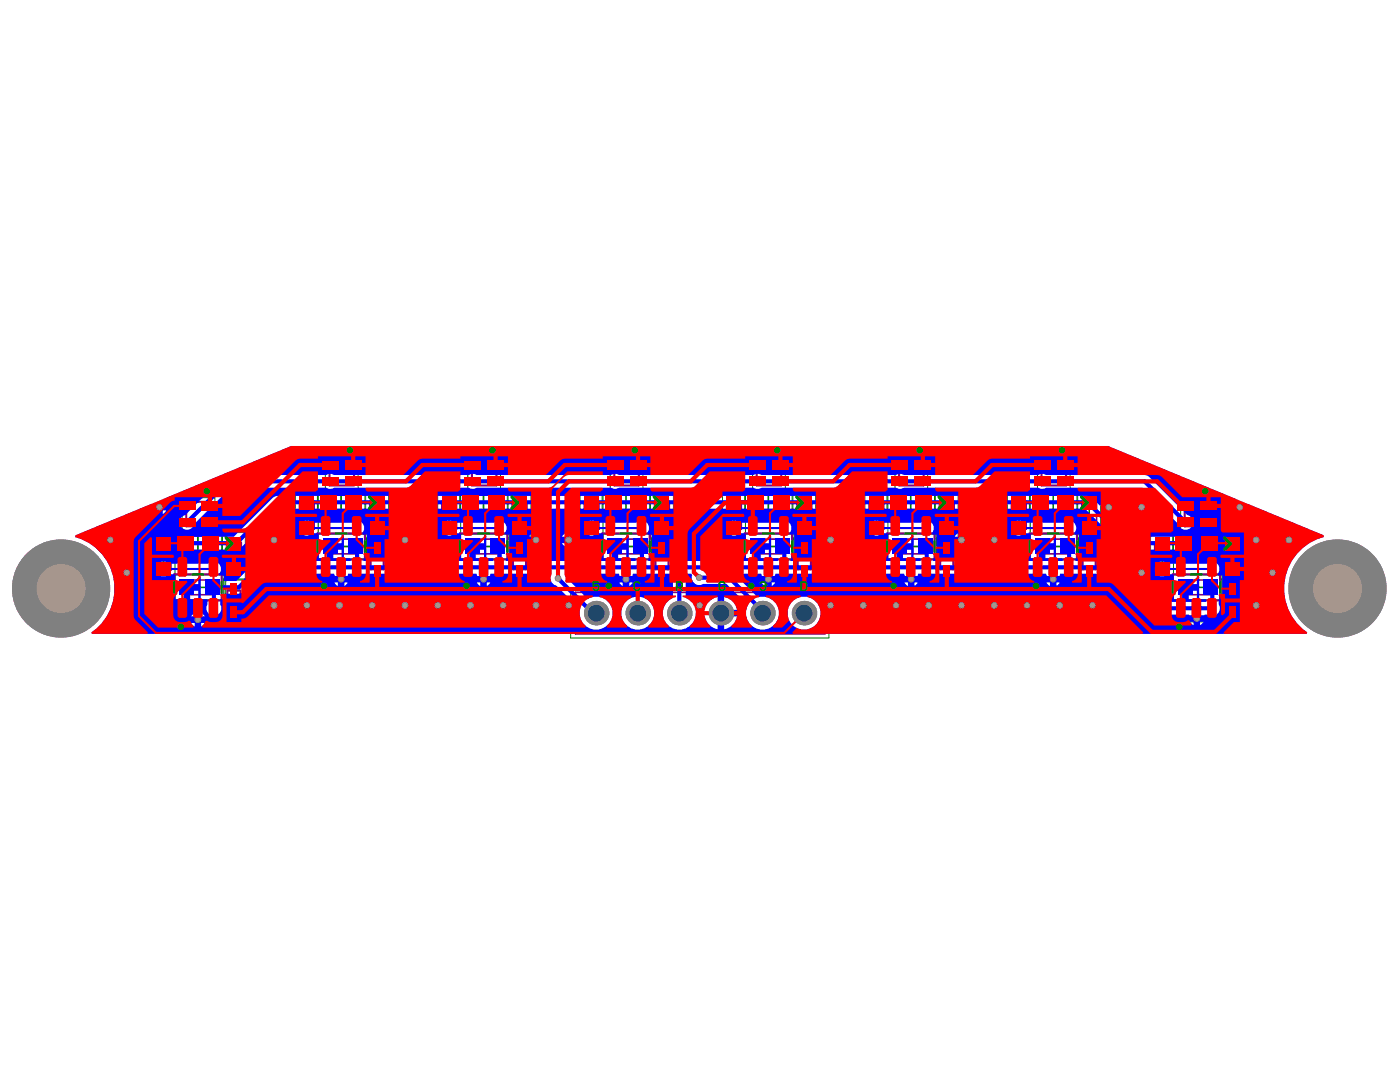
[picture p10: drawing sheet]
<svg xmlns="http://www.w3.org/2000/svg" width="279mm" height="216mm" viewBox="0 0 279 216" stroke-linecap="round" stroke-linejoin="round" font-family="sans-serif">
<g fill="none" stroke="#008000" stroke-width=".2">
<path d="M36.4 99.3h6.5v6.5h-6.5zM63.3 97.9h9.5v4.6h-9.5zM64.9 91.2h6.6v6.5h-6.6zM73 98.1h4.6v9.5h-4.6zM91.8 97.9h9.4v4.6h-9.4zM93.4 91.2h6.5v6.5h-6.5zM101.4 98.1h4.6v9.5h-4.6zM120.2 97.9h9.5v4.6h-9.5zM121.8 91.2h6.5v6.5h-6.5zM129.8 98.1h4.6v9.5h-4.6zM148.6 97.9h9.5v4.6h-9.5zM150.2 91.2h6.5v6.5h-6.5z"/>
<path d="M158.2 98.1h4.6v9.5h-4.6zM177 97.9h9.5v4.6h-9.5zM178.6 91.2h6.6v6.5h-6.6zM186.7 98.1h4.5v9.5h-4.5zM205.4 97.9h9.5v4.6h-9.5zM207 91.2h6.6v6.5h-6.6zM215.1 98.1h4.6v9.5h-4.6zM235.6 99.3h6.6v6.5h-6.6zM33.9 110.3h11.2v13.8h-11.2zM34.8 106.1h9.4v4.6h-9.4zM34.9 114.8h9.8v4.9h-9.8v-13.4h-4.5v9.4h4.5M44.4 106.3h4.6v9.4h-4.6z"/>
<path d="M44.6 115.5h4.2v8.6h-4.2zM63.5 106.6h9.8v4.9h-9.8v-13.4h-4.6v9.5h4.6M73.6 115.9v-13.7h-11.1v13.7h14.9v-8.5h-4.3v8.5M91.9 106.6h9.8v4.9h-9.8v-13.4h-4.5v9.5h4.5M102.1 115.9v-13.7h-11.2v13.7h14.9v-8.5h-4.2v8.5M113.9 117.4h51.5v9.9h-51.5zM120.3 106.6h9.8v4.9h-9.8v-13.4h-4.5v9.5h4.5M130.5 115.9v-13.7h-11.1v13.7h14.8v-8.5h-4.2v8.5M148.8 106.6h9.8v4.9h-9.8v-13.4h-4.6v9.5h4.6M158.9 115.9v-13.7h-11.1v13.7h14.9v-8.5h-4.3v8.5M177.2 106.6h9.8v4.9h-9.8v-13.4h-4.6v9.5h4.6M187.3 115.9v-13.7h-11.1v13.7h14.9v-8.5h-4.3v8.5"/>
<path d="M205.6 106.6h9.8v4.9h-9.8v-13.4h-4.6v9.5h4.6M215.7 115.9v-13.7h-11.1v13.7h14.9v-8.5h-4.3v8.5M233.2 110.3h11.1v13.8h-11.1zM234 106.1h9.5v4.6h-9.5zM234.2 114.8h9.8v4.9h-9.8v-13.4h-4.6v9.4h4.6M243.7 106.3h4.5v9.4h-4.5zM243.8 115.5h4.3v8.6h-4.3z"/>
</g>
<g fill="none" stroke="#008000" stroke-width=".33">
<path d="M68.1 98.8v2.9M96.5 98.8v2.9M124.9 98.8v2.9M153.3 98.8v2.9M181.8 98.8v2.9M210.2 98.8v2.9M31.2 111h2.9M32.6 109.5v3M38 108.4h3M38.4 117.2h2.9M39.5 106.9v3M39.8 115.7v3"/>
<path d="M45.2 111h3M46.7 109.5v3M59.8 102.8h2.9M61.2 101.4v2.9M66.6 100.2h3M66.9 109h3M68.4 107.6v2.9M73.8 102.8h2.9M75.3 101.4v2.9M88.2 102.8h2.9M89.6 101.4v2.9M95 100.2h3"/>
<path d="M95.4 109h2.9M96.8 107.6v2.9M102.2 102.8h3M103.7 101.4v2.9M116.6 102.8h2.9M118.1 101.4v2.9M123.5 100.2h2.9M123.8 109h2.9M125.2 107.6v2.9M130.6 102.8h3M132.1 101.4v2.9M145 102.8h3"/>
<path d="M146.5 101.4v2.9M151.9 100.2h2.9M152.2 109h2.9M153.7 107.6v2.9M159.1 102.8h2.9M160.5 101.4v2.9M173.4 102.8h3M174.9 101.4v2.9M180.3 100.2h2.9M180.6 109h3M182.1 107.6v2.9M187.5 102.8h2.9"/>
<path d="M189 101.4v2.9M201.9 102.8h2.9M203.3 101.4v2.9M208.7 100.2h3M209 109h3M210.5 107.6v2.9M215.9 102.8h2.9M217.4 101.4v2.9M230.4 111h3M231.9 109.5v3M237.3 108.4h2.9M237.6 117.2h3"/>
<path d="M238.8 106.9v3M239.1 115.7v3M244.5 111h2.9M246 109.5v3"/>
</g>
<g fill="none" stroke="#800080" stroke-width=".41">
<path d="M65.8 92h4.9v4.9h-4.9zM94.2 92h4.9v4.9h-4.9zM122.6 92h4.9v4.9h-4.9zM151 92h4.9v4.9h-4.9zM179.4 92h4.9v4.9h-4.9zM207.9 92h4.9v4.9h-4.9zM34.8 114.6h9.4v5.2h-9.4zM37.2 100.1h4.9v4.9h-4.9zM45.4 117.9h2.6v3.9h-2.6zM63.3 106.4h9.5v5.3h-9.5zM74 109.7h2.6v3.9h-2.6zM91.8 106.4h9.4v5.3h-9.4z"/>
<path d="M102.4 109.7h2.6v3.9h-2.6zM120.2 106.4h9.5v5.3h-9.5zM130.8 109.7h2.6v3.9h-2.6zM148.6 106.4h9.5v5.3h-9.5zM159.2 109.7h2.6v3.9h-2.6zM177 106.4h9.5v5.3h-9.5zM187.6 109.7h2.7v3.9h-2.7zM205.4 106.4h9.5v5.3h-9.5zM216.1 109.7h2.6v3.9h-2.6zM234 114.6h9.5v5.2h-9.5zM236.4 100.1h4.9v4.9h-4.9zM244.6 117.9h2.7v3.9h-2.7z"/>
</g>
<g fill="none" stroke="#800080" stroke-width=".33">
<path d="M65.3 98.8h5.6v2.9h-5.6zM93.7 98.8h5.6v2.9h-5.6zM122.1 98.8h5.6v2.9h-5.6zM150.6 98.8h5.5v2.9h-5.5zM179 98.8h5.5v2.9h-5.5zM207.4 98.8h5.6v2.9h-5.6zM31.2 108.2h2.9v5.6h-2.9zM36.7 106.9h5.6v3h-5.6zM37 115.7h5.6v3h-5.6zM45.2 108.2h3v5.6h-3zM59.8 100.1h2.9v5.5h-2.9zM65.6 107.6h5.6v2.9h-5.6z"/>
<path d="M73.8 100.1h2.9v5.5h-2.9zM88.2 100.1h2.9v5.5h-2.9zM94.1 107.6h5.5v2.9h-5.5zM102.2 100.1h3v5.5h-3zM114.9 118.2h49.7v8.3h-49.7zM116.6 100.1h2.9v5.5h-2.9zM122.5 107.6h5.5v2.9h-5.5zM130.6 100.1h3v5.5h-3zM145 100.1h3v5.5h-3zM150.9 107.6h5.5v2.9h-5.5zM159.1 100.1h2.9v5.5h-2.9zM173.4 100.1h3v5.5h-3z"/>
<path d="M179.3 107.6h5.6v2.9h-5.6zM187.5 100.1h2.9v5.5h-2.9zM201.9 100.1h2.9v5.5h-2.9zM207.7 107.6h5.6v2.9h-5.6zM215.9 100.1h2.9v5.5h-2.9zM230.4 108.2h3v5.6h-3zM236 106.9h5.5v3h-5.5zM236.3 115.7h5.6v3h-5.6zM244.5 108.2h2.9v5.6h-2.9z"/>
</g>
<g fill="none" stroke="#800080" stroke-width=".65">
<circle cx="41.3" cy="98" r=".33"/>
<circle cx="69.8" cy="89.8" r=".33"/>
<circle cx="98.3" cy="89.8" r=".33"/>
<circle cx="126.7" cy="89.8" r=".33"/>
<circle cx="155.1" cy="89.8" r=".33"/>
<circle cx="183.5" cy="89.8" r=".33"/>
<circle cx="211.9" cy="89.8" r=".33"/>
<circle cx="240.5" cy="98" r=".33"/>
<circle cx="64.7" cy="116.9" r=".33"/>
<circle cx="93.1" cy="116.9" r=".33"/>
<circle cx="121.5" cy="116.9" r=".33"/>
<circle cx="149.9" cy="116.9" r=".33"/>
<circle cx="178.3" cy="116.9" r=".33"/>
<circle cx="206.8" cy="116.9" r=".33"/>
<circle cx="36.1" cy="125.1" r=".33"/>
<circle cx="235.3" cy="125.1" r=".33"/>
</g>
<g fill="none" stroke="#800080" stroke-width=".2">
<circle cx="12.2" cy="117.5" r="4.9"/>
<circle cx="267" cy="117.5" r="4.9"/>
</g>
<path d="M152.8 116.3l-.3-.2h-.5l-.3 .2v.3M159.9 116.4l.3-.3h.8v1.7h-.8l-.3-.3z" fill="none" stroke="#c0c073" stroke-width=".33"/>
<circle cx="151.7" cy="116.6" r=".16" fill="#c0c073"/>
<path d="M118.5 116.2h1.1v.8l-.5-.2h-.3l-.3 .2v.6l.3 .3h.5l.3-.3M126.7 116.4l.3-.3h.5l.3 .3v1.1l-.3 .3h-.5l-.3-.3M135.6 117.3l-.6 .6M136.1 117.3h-.8l-.3-.3v-.5l.3-.3h.8v1.7M143.5 116.4l.3-.3h.5l.3 .3v1.1l-.3 .3h-.5l-.3-.3v-.5h.6M151.7 116.6l.3 .3M152 116.9h.2M152 116.9l-.3 .3v.2l.3 .3h.5l.3-.3" fill="none" stroke="#c0c073" stroke-width=".33"/>
<path d="M15 106.8l15.2-6.2 .2 .2a1.41 1.41 0 0 0 .8 1.7v-1.3h.6v-.6h1.4l-.6-.7v-.3l25.5-10.6h163l25.6 10.6v.3l-.6 .7h1.3v.6h.7v1.3a1.41 1.41 0 0 0 .8-1.7l.2-.2 15.1 6.2v.4a10.6 10.6 0 0 0-7.8 8.4 10.6 10.6 0 0 0 4.5 10.6l-.1 .3h-242.4l-.1-.3a10.6 10.6 0 0 0 4.4-10.6 10.6 10.6 0 0 0-7.7-8.4zM36.1 103.4a1.51 1.51 0 0 0 .6 2.2 1.51 1.51 0 0 0 2.1-1.1l7.2-7.2h19.1l.5 .2h.6l.5-.2h26.8l.5 .2h.6l.5-.2h26.8l.6 .2h.6l.5-.2h26.8l.5 .2h.6l.5-.2h26.8l.5 .2h.6l.5-.2h26.8l.5 .2h.6l.5-.2h19.1l7.2 7.2a1.51 1.51 0 0 0 2.6 .8 1.51 1.51 0 0 0-.8-2.6l-7.6-7.5-.9-.4h-19.6l-.5-.2h-.6l-.5 .2h-26.8l-.5-.2h-.6l-.5 .2h-26.8l-.5-.2h-.6l-.5 .2h-26.8l-.5-.2h-.6l-.6 .2h-26.8l-.5-.2h-.6l-.5 .2h-26.8l-.5-.2h-.6l-.5 .2-20.1 .1-8 7.8-.5 .3zM35.7 107.5a1.51 1.51 0 0 0 .2 1.9 1.51 1.51 0 0 0 1.9 .3l9.9-.1 8.2-8.1h8.8l.6 .2h.5l.6-.2h26.8l.5 .2h.6l.5-.2h26.8l.5 .2h.6l.5-.2h26.8l.5 .2h.6l.5-.2h26.8l.5 .2h.6l.5-.2h26.8l.6 .2h.5l.6-.2h8l8.2 8.1 10.7 .1a1.51 1.51 0 0 0 2.3-1.3 1.51 1.51 0 0 0-2.3-1.3h-9.7l-4.1-4.1 .1-.4 .4-.1 .5-.6h-1.3v-.7h-.7v-1.3l-.6 .5-.1 .4-.4 .1-1.6-1.6-.9-.3h-8.5l-.6-.3h-.5l-.6 .3h-26.8l-.5-.3h-.6l-.5 .3h-26.8l-.5-.3h-.6l-.5 .3h-26.8l-.5-.3h-.6l-.5 .3h-26.8l-.5-.3h-.6l-.5 .3h-26.8l-.6-.3h-.5l-.6 .3h-9.4l-.9 .3-7.8 7.8h-8.8a1.5 1.5 0 0 0-2.1 .4zM228.5 99.9v.7h.7zM226.6 100.4l-.1 .2h.7v-.7zM221.9 99.9v.7h.7zM32.5 101.9v.6l.7-.6zM246.1 101.9l.7 .6v-.6zM228.5 101.9v.6l.7-.6zM226.5 101.9l.7 .6v-.6zM218 104v.7h.7zM216.1 104.5l-.1 .2h.7v-.7zM104.3 104v.7h.7zM102.4 104.5v.2h.6v-.7zM75.9 104v.7h.7zM74 104.5l-.1 .2h.7v-.7zM189.6 104v.7h.7zM187.7 104.5l-.1 .2h.7v-.7zM161.2 104v.7h.7zM159.3 104.5l-.1 .2h.7v-.7zM132.8 104v.7h.6zM130.9 104.5l-.1 .2h.7v-.7zM218 106v.7l.7-.7zM216 106l.7 .7v-.7zM104.3 106v.7l.7-.7zM102.4 106l.6 .7v-.7zM75.9 106v.7l.7-.7zM73.9 106l.7 .7v-.7zM189.6 106v.7l.7-.7zM187.6 106l.7 .7v-.7zM161.2 106v.7l.7-.7zM159.2 106l.7 .7v-.7zM132.8 106v.7l.6-.7zM130.8 106l.7 .7v-.7zM257.9 106.4v.7h.7zM251.3 106.4v.7h.7zM249.4 106.9v.2h.6v-.7zM199.1 106.4v.7h.7zM197.2 106.9l-.1 .2h.7v-.7zM192.5 106.4v.7h.7zM166.4 106.4v.7h.7zM114.1 106.4v.7h.7zM107.6 106.4v.7h.7zM105.7 106.9l-.1 .2h.7v-.7zM81.5 106.4v.7h.7zM79.6 106.9l-.1 .2h.7v-.7zM55.3 106.4v.7h.7zM53.4 106.9v.2h.6v-.7zM22.7 106.4v.7h.7zM20.8 106.9l-.1 .2h.7v-.7zM256 106.9l-.1 .2h.7v-.7zM191 106.5l-.4 .6h.6v-.7zM164.9 106.5l-.5 .6h.7v-.7zM112.2 106.9v.2h.6v-.7zM251.3 108.4v.7l.7-.7zM249.4 108.4l.6 .7v-.7zM199.1 108.4v.7l.7-.7zM197.1 108.4l.7 .7v-.7zM107.6 108.4v.7l.7-.7zM105.6 108.4l.7 .7v-.7zM81.5 108.4v.7l.7-.7zM79.5 108.4l.7 .7v-.7zM55.3 108.4v.7l.7-.7zM53.4 108.4l.6 .7v-.7zM22.7 108.4v.7l.7-.7zM20.7 108.4l.7 .7v-.7zM257.9 108.4v.7l.7-.7zM255.9 108.4l.7 .7v-.7zM192.5 108.4v.7l.7-.7zM190.6 108.4l.6 .7v-.7zM166.4 108.4v.7l.7-.7zM164.4 108.4l.7 .7v-.7zM114.1 108.4v.7l.7-.7zM112.2 108.4l.6 .7v-.7zM208.6 109.7v1.7h1.7v-1.7zM205.7 109.7v1.7h1.6v-1.7zM180.2 109.7v1.7h1.7v-1.7zM177.3 109.7v1.7h1.6v-1.7zM151.8 109.7v1.7h1.6v-1.7zM148.8 109.7v1.7h1.7v-1.7zM123.4 109.7v1.7h1.6v-1.7zM120.4 109.7v1.7h1.7v-1.7zM94.9 109.7v1.7h1.7v-1.7zM92 109.7v1.7h1.6v-1.7zM66.5 109.7v1.7h1.7v-1.7zM63.6 109.7v1.7h1.6v-1.7zM31.8 112.3a1.5 1.5 0 0 0-.3 2.2 1.5 1.5 0 0 0 2.2 .1h1.1l.2 .2v1.8h4.6v-1.8h.1l.4 .3v4.5h1.3v1a1.51 1.51 0 0 0 1.3 2.3 1.51 1.51 0 0 0 1.3-2.3v-1h.7v-1.1l3.4-.1 4.1-3.9h14.5v.4h2.7l.1-.4h1l.5 .2h.6l.5-.2h23l.1 .4h2.6l.1-.4h1l.5 .2h.6l.5-.2h9.3l.2 .3-.1 .3a1.5 1.5 0 0 0 1.1 1.8l2.2 2.1-.1 .4-.5 .1-.4 .6h1.3v.7h.6v1.3l.6-.5 .2-.4 .4-.1 .5 .5a3.3 3.3 0 0 0 3.3 4.1 3.3 3.3 0 0 0 3-4.3 3.3 3.3 0 0 0-4.8-1.9l-4.5-4.4-.1-.3 .2-.3h10.6l.1 .4h2.7v-.4h1l.5 .2h.6l.5-.2h5.4v4.8l-.7 .4a3.3 3.3 0 0 0 .5 5.6 3.3 3.3 0 0 0 4.8-2.9l.1-.1v-2.8l-.7 .5-.3 .1-1.2-.8v-4.8h1.2l.1 .2a1.49 1.49 0 0 0 .5 1.7 1.49 1.49 0 0 0 1.8 .1h4.6l4.3 4.3a3.3 3.3 0 0 0 2.1 4.8 3.3 3.3 0 0 0 4.1-3.3 3.3 3.3 0 0 0-4.2-3.1l-4.5-4.4 .2-.3h4.9l.1 .4h2.7l.1-.4h.9l.5 .2h.6l.5-.2h23.1l.1 .4h2.7l.1-.4h.8l.6 .2h.5l.6-.2h23v.4h2.7l.1-.4h1l.5 .2h.6l.5-.2h8l8.2 8 6.9 .1v.2l3.8-.2 .6 .3a1.51 1.51 0 0 0 1.5-.7 1.51 1.51 0 0 0 0-1.6v-1h.7v-4.8h-.8l-.1-.3 .1-.1a1.5 1.5 0 0 0-.3-2 1.5 1.5 0 0 0-2 .1h-7.9l-.2-.2a1.5 1.5 0 0 0-2 .3 1.5 1.5 0 0 0 .2 2 1.5 1.5 0 0 0 2 0h1.1l.3 .2v1.8h4.6v-1.8h.1l.3 .3v4.5h1.4v.5h-9.3l-4.1-4.1 .2-.3a1.44 1.44 0 0 0 1.7-.8h-1.4v-.6h-.6v-1.4a1.42 1.42 0 0 0-.8 1.7l-.3 .2-2.9-2.8-8.6-.1v-.5h.7v-4.7h-.7l-.2-.4a1.48 1.48 0 0 0-.1-2 1.48 1.48 0 0 0-2.1 0h-7.8l-.2-.2a1.5 1.5 0 0 0-2.1 .3 1.5 1.5 0 0 0 .2 2.1 1.5 1.5 0 0 0 2.1-.1h1.1l.2 .3v1.7h4.6v-1.7h.1l.3 .3v4.4h1.4v.5h-25.9v-.5h.7v-4.7h-.8l-.1-.4a1.48 1.48 0 0 0-.1-2 1.48 1.48 0 0 0-2.1 0h-7.9l-.2-.2a1.5 1.5 0 0 0-2 .3 1.5 1.5 0 0 0 .2 2.1 1.5 1.5 0 0 0 2-.1h1.1l.3 .3v1.7h4.6v-1.7h.1l.3 .3v4.4h1.4v.5h-25.9v-.5h.7v-4.7h-.8l-.1-.4a1.48 1.48 0 0 0-.1-2 1.48 1.48 0 0 0-2.1 0h-7.9l-.2-.2a1.5 1.5 0 0 0-2 .3 1.5 1.5 0 0 0 .2 2.1 1.5 1.5 0 0 0 2-.1h1.1l.2 .3v1.7h4.6v-1.7h.2l.3 .3v4.4h1.4v.5h-25.9v-.5h.7v-4.7h-.8l-.1-.4a1.48 1.48 0 0 0-.1-2 1.48 1.48 0 0 0-2.1 0h-7.9l-.2-.2a1.5 1.5 0 0 0-2 .3 1.5 1.5 0 0 0 .1 2.1 1.5 1.5 0 0 0 2.1-.1h1.1l.2 .3v1.7h4.6v-1.7h.2l.3 .3v4.4h1.3v.5h-25.8v-.5h.7v-4.7h-.8l-.2-.4a1.48 1.48 0 0 0-.1-2 1.48 1.48 0 0 0-2 0h-7.9l-.2-.2a1.5 1.5 0 0 0-2.1 .3 1.5 1.5 0 0 0 .2 2.1 1.5 1.5 0 0 0 2.1-.1h1.1l.2 .3v1.7h4.6v-1.7h.1l.4 .3v4.4h1.3v.5h-25.9v-.5h.7v-4.7h-.7l-.2-.4a1.48 1.48 0 0 0-.1-2 1.48 1.48 0 0 0-2.1 0h-7.8l-.2-.2a1.5 1.5 0 0 0-2.1 .3 1.5 1.5 0 0 0 .2 2.1 1.5 1.5 0 0 0 2.1-.1h1.1l.2 .3v1.7h4.6v-1.7h.1l.3 .3v4.4h1.4v.5h-18.3l-.9 .4-3.7 3.6h-2.4v-1.1h-.8l-.2-.3a1.48 1.48 0 0 0-.1-2.1 1.48 1.48 0 0 0-2 .1h-7.9l-.8-.5h-.6zM246.6 112.2v.7h.7zM244.7 112.7l-.1 .2h.7v-.7zM47.3 112.2v.7h.7zM45.8 112.3l-.5 .6h.7v-.7zM254.6 112.9v.7h.7zM252.7 113.4l-.1 .2h.7v-.7zM228.5 112.9v.7h.7zM25.9 112.9v.7h.7zM24 113.4v.2h.6v-.7zM47.3 114.2v.7l.7-.7zM45.3 114.2l.7 .7v-.7zM246.6 114.2v.7l.7-.7zM244.6 114.2l.7 .7v-.7zM25.9 114.9v.7l.7-.7zM24 114.9l.6 .7v-.7zM254.6 114.9v.7l.7-.7zM252.6 114.9l.7 .7v-.7zM210.8 116.2v.7l.7-.7zM208.8 116.2l.7 .7v-.7zM182.5 116.2v.7l.7-.7zM180.5 116.2l.7 .7v-.7zM154 116.2v.7l.7-.7zM152 116.2l.7 .7v-.7zM125.6 116.2v.7l.7-.7zM123.6 116.2l.7 .7v-.7zM97.2 116.2v.7l.6-.7zM95.2 116.2l.6 .7v-.7zM68.7 116.2v.7l.7-.7zM66.7 116.2l.7 .7v-.7zM237.2 117.9v1.7h1.7v-1.7zM234.3 117.9v1.7h1.6v-1.7zM37.9 117.9v1.7h1.7v-1.7zM35 117.9v1.7h1.6v-1.7zM251.3 119.5v.6h.7zM218.7 119.5v.6h.7zM216.8 120l-.1 .1h.7v-.6zM212.1 119.5v.6h.7zM205.6 119.5v.6h.7zM203.7 120l-.1 .1h.7v-.6zM199.1 119.5v.6h.7zM192.5 119.5v.6h.7zM190.6 120v.1h.6v-.6zM186 119.5v.6h.7zM179.5 119.5v.6h.7zM177.6 120l-.1 .1h.7v-.6zM172.9 119.5v.6h.7zM166.4 119.5v.6h.7zM164.5 120l-.1 .1h.7v-.6zM107.6 119.5v.6h.7zM105.7 120l-.1 .1h.7v-.6zM101.1 119.5v.6h.7zM99.2 120l-.1 .1h.7v-.6zM94.5 119.5v.6h.7zM92.6 120v.1h.6v-.6zM88 119.5v.6h.7zM86.1 120l-.1 .1h.7v-.6zM81.5 119.5v.6h.7zM79.6 120l-.1 .1h.7v-.6zM74.9 119.5v.6h.7zM73 120v.1h.6v-.6zM68.4 119.5v.6h.7zM66.5 120l-.1 .1h.7v-.6zM61.9 119.5v.6h.7zM60 120l-.1 .1h.7v-.6zM55.3 119.5v.6h.7zM53.4 120v.1h.6v-.6zM249.4 120v.1h.6v-.6zM210.6 119.5l-.4 .6h.6v-.6zM197.6 119.5l-.5 .6h.7v-.6zM184.5 119.5l-.5 .6h.7v-.6zM171.4 119.5l-.4 .6h.6v-.6zM140.3 119.5v2.6l.3 .3a3.2 3.2 0 0 0 2.6 3.2v-6.5l-1.3 .6-.6 .5h-.3zM144.5 119.1v2.6h2.6a3.2 3.2 0 0 0-2.6-2.6zM218.7 121.4v.7l.7-.7zM216.7 121.4l.7 .7v-.7zM205.6 121.4v.7l.7-.7zM203.6 121.4l.7 .7v-.7zM192.5 121.4v.7l.7-.7zM190.6 121.4l.6 .7v-.7zM179.5 121.4v.7l.7-.7zM177.5 121.4l.7 .7v-.7zM166.4 121.4v.7l.7-.7zM164.4 121.4l.7 .7v-.7zM112.2 121.4l.6 .7v-.7zM101.1 121.4v.7l.7-.7zM99.1 121.4l.7 .7v-.7zM88 121.4v.7l.7-.7zM86 121.4l.7 .7v-.7zM74.9 121.4v.7l.7-.7zM73 121.4l.6 .7v-.7zM61.9 121.4v.7l.7-.7zM59.9 121.4l.7 .7v-.7zM251.3 121.4v.7l.7-.7zM249.4 121.4l.6 .7v-.7zM212.1 121.4v.7l.7-.7zM210.2 121.4l.6 .7v-.7zM199.1 121.4v.7l.7-.7zM197.1 121.4l.7 .7v-.7zM186 121.4v.7l.7-.7zM184 121.4l.7 .7v-.7zM172.9 121.4v.7l.7-.7zM171 121.4l.6 .7v-.7zM107.6 121.4v.7l.7-.7zM105.6 121.4l.7 .7v-.7zM94.5 121.4v.7l.7-.7zM92.6 121.4l.6 .7v-.7zM81.5 121.4v.7l.7-.7zM79.5 121.4l.7 .7v-.7zM68.4 121.4v.7l.7-.7zM66.4 121.4l.7 .7v-.7zM55.3 121.4v.7l.7-.7zM53.4 121.4l.6 .7v-.7zM40.2 122.3v.7h.6zM38.2 122.8v.2h.6v-.7zM239.5 124.1v.6l.7-.6zM237.5 124.1l.7 .6v-.6zM40.2 124.3v.7l.6-.7zM38.2 124.3l.6 .7v-.7zM144.5 123v2.6a3.2 3.2 0 0 0 2.6-2.6zM157.2 122.3a3.3 3.3 0 0 0 6.6 0 3.3 3.3 0 0 0-6.6 0zM124 122.3a3.3 3.3 0 0 0 6.6 0 3.3 3.3 0 0 0-6.6 0z" fill="#00f"/>
<g fill="none" stroke="#00f" stroke-width=".83">
<path d="M65.7 96.1h-20.2l-8.2 8.1M65.7 96.1h.1M65.9 96.1h162.5l8.2 8.1M37 108.4h10.2l8.1-8.2h161.7l8.2 8.2h11M42.4 117.2l.3 .3v3.9M42.7 117.2h5l4-4h171l8.1 8.2 11.1-.1M70.9 109l.4 .4v3.8M99.4 109l.3 .4v3.8M111.4 115.4l7.3 7.4h.3M127.8 109l.3 .4v3.8M135.6 113.2v9.6M139.5 115.2h6l6.7 6.7v.9"/>
<path d="M156.2 109l.3 .4v3.8M184.6 109l.3 .4v3.8M213 109l.4 .4v3.8M241.6 117.2l.4 .3v3.9"/>
</g>
<path d="M32.6 113.5h9.6M61.2 105.4h9.6M89.6 105.4h9.6M118.1 105.4h9.5M146.5 105.4h9.5M174.9 105.4h9.5M203.3 105.4h9.6M231.9 113.5h9.5" fill="none" stroke="#00f" stroke-width=".41"/>
<circle cx="221.3" cy="101.2" r=".65" fill="#808080"/>
<circle cx="221.3" cy="101.2" r=".49" fill="#a6968d"/>
<circle cx="257.2" cy="107.7" r=".65" fill="#808080"/>
<circle cx="257.2" cy="107.7" r=".49" fill="#a6968d"/>
<circle cx="250.7" cy="107.7" r=".65" fill="#808080"/>
<circle cx="250.7" cy="107.7" r=".49" fill="#a6968d"/>
<circle cx="254" cy="114.3" r=".65" fill="#808080"/>
<circle cx="254" cy="114.3" r=".49" fill="#a6968d"/>
<circle cx="250.7" cy="120.8" r=".65" fill="#808080"/>
<circle cx="250.7" cy="120.8" r=".49" fill="#a6968d"/>
<circle cx="247.4" cy="101.2" r=".65" fill="#808080"/>
<circle cx="247.4" cy="101.2" r=".49" fill="#a6968d"/>
<circle cx="227.8" cy="101.2" r=".65" fill="#808080"/>
<circle cx="227.8" cy="101.2" r=".49" fill="#a6968d"/>
<circle cx="227.8" cy="114.3" r=".65" fill="#808080"/>
<circle cx="227.8" cy="114.3" r=".49" fill="#a6968d"/>
<circle cx="218" cy="120.8" r=".65" fill="#808080"/>
<circle cx="218" cy="120.8" r=".49" fill="#a6968d"/>
<circle cx="211.5" cy="120.8" r=".65" fill="#808080"/>
<circle cx="211.5" cy="120.8" r=".49" fill="#a6968d"/>
<circle cx="205" cy="120.8" r=".65" fill="#808080"/>
<circle cx="205" cy="120.8" r=".49" fill="#a6968d"/>
<circle cx="198.4" cy="107.7" r=".65" fill="#808080"/>
<circle cx="198.4" cy="107.7" r=".49" fill="#a6968d"/>
<circle cx="198.4" cy="120.8" r=".65" fill="#808080"/>
<circle cx="198.4" cy="120.8" r=".49" fill="#a6968d"/>
<circle cx="191.9" cy="107.7" r=".65" fill="#808080"/>
<circle cx="191.9" cy="107.7" r=".49" fill="#a6968d"/>
<circle cx="191.9" cy="120.8" r=".65" fill="#808080"/>
<circle cx="191.9" cy="120.8" r=".49" fill="#a6968d"/>
<circle cx="185.4" cy="120.8" r=".65" fill="#808080"/>
<circle cx="185.4" cy="120.8" r=".49" fill="#a6968d"/>
<circle cx="178.8" cy="120.8" r=".65" fill="#808080"/>
<circle cx="178.8" cy="120.8" r=".49" fill="#a6968d"/>
<circle cx="172.3" cy="120.8" r=".65" fill="#808080"/>
<circle cx="172.3" cy="120.8" r=".49" fill="#a6968d"/>
<circle cx="165.8" cy="107.7" r=".65" fill="#808080"/>
<circle cx="165.8" cy="107.7" r=".49" fill="#a6968d"/>
<circle cx="165.8" cy="120.8" r=".65" fill="#808080"/>
<circle cx="165.8" cy="120.8" r=".49" fill="#a6968d"/>
<circle cx="139.6" cy="120.8" r=".65" fill="#808080"/>
<circle cx="139.6" cy="120.8" r=".49" fill="#a6968d"/>
<circle cx="113.5" cy="107.7" r=".65" fill="#808080"/>
<circle cx="113.5" cy="107.7" r=".49" fill="#a6968d"/>
<circle cx="113.5" cy="120.8" r=".65" fill="#808080"/>
<circle cx="113.5" cy="120.8" r=".49" fill="#a6968d"/>
<circle cx="107" cy="107.7" r=".65" fill="#808080"/>
<circle cx="107" cy="107.7" r=".49" fill="#a6968d"/>
<circle cx="107" cy="120.8" r=".65" fill="#808080"/>
<circle cx="107" cy="120.8" r=".49" fill="#a6968d"/>
<circle cx="100.4" cy="120.8" r=".65" fill="#808080"/>
<circle cx="100.4" cy="120.8" r=".49" fill="#a6968d"/>
<circle cx="93.9" cy="120.8" r=".65" fill="#808080"/>
<circle cx="93.9" cy="120.8" r=".49" fill="#a6968d"/>
<circle cx="87.4" cy="120.8" r=".65" fill="#808080"/>
<circle cx="87.4" cy="120.8" r=".49" fill="#a6968d"/>
<circle cx="80.8" cy="107.7" r=".65" fill="#808080"/>
<circle cx="80.8" cy="107.7" r=".49" fill="#a6968d"/>
<circle cx="80.8" cy="120.8" r=".65" fill="#808080"/>
<circle cx="80.8" cy="120.8" r=".49" fill="#a6968d"/>
<circle cx="74.3" cy="120.8" r=".65" fill="#808080"/>
<circle cx="74.3" cy="120.8" r=".49" fill="#a6968d"/>
<circle cx="67.8" cy="120.8" r=".65" fill="#808080"/>
<circle cx="67.8" cy="120.8" r=".49" fill="#a6968d"/>
<circle cx="61.2" cy="120.8" r=".65" fill="#808080"/>
<circle cx="61.2" cy="120.8" r=".49" fill="#a6968d"/>
<circle cx="54.7" cy="107.7" r=".65" fill="#808080"/>
<circle cx="54.7" cy="107.7" r=".49" fill="#a6968d"/>
<circle cx="54.7" cy="120.8" r=".65" fill="#808080"/>
<circle cx="54.7" cy="120.8" r=".49" fill="#a6968d"/>
<circle cx="31.8" cy="101.2" r=".65" fill="#808080"/>
<circle cx="31.8" cy="101.2" r=".49" fill="#a6968d"/>
<circle cx="22" cy="107.7" r=".65" fill="#808080"/>
<circle cx="22" cy="107.7" r=".49" fill="#a6968d"/>
<circle cx="25.3" cy="114.3" r=".65" fill="#808080"/>
<circle cx="25.3" cy="114.3" r=".49" fill="#a6968d"/>
<circle cx="257.2" cy="107.7" r=".65" fill="#808080"/>
<circle cx="257.2" cy="107.7" r=".49" fill="#a6968d"/>
<circle cx="250.7" cy="120.8" r=".65" fill="#808080"/>
<circle cx="250.7" cy="120.8" r=".49" fill="#a6968d"/>
<circle cx="211.5" cy="120.8" r=".65" fill="#808080"/>
<circle cx="211.5" cy="120.8" r=".49" fill="#a6968d"/>
<circle cx="198.4" cy="120.8" r=".65" fill="#808080"/>
<circle cx="198.4" cy="120.8" r=".49" fill="#a6968d"/>
<circle cx="191.9" cy="107.7" r=".65" fill="#808080"/>
<circle cx="191.9" cy="107.7" r=".49" fill="#a6968d"/>
<circle cx="185.4" cy="120.8" r=".65" fill="#808080"/>
<circle cx="185.4" cy="120.8" r=".49" fill="#a6968d"/>
<circle cx="172.3" cy="120.8" r=".65" fill="#808080"/>
<circle cx="172.3" cy="120.8" r=".49" fill="#a6968d"/>
<circle cx="165.8" cy="107.7" r=".65" fill="#808080"/>
<circle cx="165.8" cy="107.7" r=".49" fill="#a6968d"/>
<circle cx="113.5" cy="107.7" r=".65" fill="#808080"/>
<circle cx="113.5" cy="107.7" r=".49" fill="#a6968d"/>
<circle cx="107" cy="120.8" r=".65" fill="#808080"/>
<circle cx="107" cy="120.8" r=".49" fill="#a6968d"/>
<circle cx="93.9" cy="120.8" r=".65" fill="#808080"/>
<circle cx="93.9" cy="120.8" r=".49" fill="#a6968d"/>
<circle cx="80.8" cy="120.8" r=".65" fill="#808080"/>
<circle cx="80.8" cy="120.8" r=".49" fill="#a6968d"/>
<circle cx="67.8" cy="120.8" r=".65" fill="#808080"/>
<circle cx="67.8" cy="120.8" r=".49" fill="#a6968d"/>
<circle cx="54.7" cy="120.8" r=".65" fill="#808080"/>
<circle cx="54.7" cy="120.8" r=".49" fill="#a6968d"/>
<circle cx="39.5" cy="123.7" r=".65" fill="#808080"/>
<circle cx="39.5" cy="123.7" r=".49" fill="#a6968d"/>
<circle cx="68.1" cy="115.6" r=".65" fill="#808080"/>
<circle cx="68.1" cy="115.6" r=".49" fill="#a6968d"/>
<circle cx="96.5" cy="115.6" r=".65" fill="#808080"/>
<circle cx="96.5" cy="115.6" r=".49" fill="#a6968d"/>
<circle cx="124.9" cy="115.6" r=".65" fill="#808080"/>
<circle cx="124.9" cy="115.6" r=".49" fill="#a6968d"/>
<circle cx="153.3" cy="115.6" r=".65" fill="#808080"/>
<circle cx="153.3" cy="115.6" r=".49" fill="#a6968d"/>
<circle cx="181.8" cy="115.6" r=".65" fill="#808080"/>
<circle cx="181.8" cy="115.6" r=".49" fill="#a6968d"/>
<circle cx="210.2" cy="115.6" r=".65" fill="#808080"/>
<circle cx="210.2" cy="115.6" r=".49" fill="#a6968d"/>
<circle cx="238.8" cy="123.4" r=".65" fill="#808080"/>
<circle cx="238.8" cy="123.4" r=".49" fill="#a6968d"/>
<circle cx="246" cy="113.5" r=".65" fill="#808080"/>
<circle cx="246" cy="113.5" r=".49" fill="#a6968d"/>
<circle cx="217.4" cy="105.4" r=".65" fill="#808080"/>
<circle cx="217.4" cy="105.4" r=".49" fill="#a6968d"/>
<circle cx="188.9" cy="105.4" r=".65" fill="#808080"/>
<circle cx="188.9" cy="105.4" r=".49" fill="#a6968d"/>
<circle cx="160.5" cy="105.4" r=".65" fill="#808080"/>
<circle cx="160.5" cy="105.4" r=".49" fill="#a6968d"/>
<circle cx="132.1" cy="105.4" r=".65" fill="#808080"/>
<circle cx="132.1" cy="105.4" r=".49" fill="#a6968d"/>
<circle cx="103.7" cy="105.4" r=".65" fill="#808080"/>
<circle cx="103.7" cy="105.4" r=".49" fill="#a6968d"/>
<circle cx="75.3" cy="105.4" r=".65" fill="#808080"/>
<circle cx="75.3" cy="105.4" r=".49" fill="#a6968d"/>
<circle cx="46.7" cy="113.5" r=".65" fill="#808080"/>
<circle cx="46.7" cy="113.5" r=".49" fill="#a6968d"/>
<circle cx="42.7" cy="121.4" r=".65" fill="#808080"/>
<circle cx="42.7" cy="121.4" r=".49" fill="#a6968d"/>
<circle cx="139.5" cy="115.2" r=".65" fill="#808080"/>
<circle cx="139.5" cy="115.2" r=".49" fill="#a6968d"/>
<circle cx="111.4" cy="115.4" r=".65" fill="#808080"/>
<circle cx="111.4" cy="115.4" r=".49" fill="#a6968d"/>
<circle cx="94" cy="100.2" r=".65" fill="#808080"/>
<circle cx="94" cy="100.2" r=".49" fill="#a6968d"/>
<circle cx="236.2" cy="108.4" r=".65" fill="#808080"/>
<circle cx="236.2" cy="108.4" r=".49" fill="#a6968d"/>
<circle cx="242" cy="121.4" r=".65" fill="#808080"/>
<circle cx="242" cy="121.4" r=".49" fill="#a6968d"/>
<circle cx="236.6" cy="104.2" r=".65" fill="#808080"/>
<circle cx="236.6" cy="104.2" r=".49" fill="#a6968d"/>
<circle cx="241.9" cy="113.5" r=".65" fill="#808080"/>
<circle cx="241.9" cy="113.5" r=".49" fill="#a6968d"/>
<circle cx="231.9" cy="113.5" r=".65" fill="#808080"/>
<circle cx="231.9" cy="113.5" r=".49" fill="#a6968d"/>
<circle cx="207.7" cy="100.2" r=".65" fill="#808080"/>
<circle cx="207.7" cy="100.2" r=".49" fill="#a6968d"/>
<circle cx="213.4" cy="113.2" r=".65" fill="#808080"/>
<circle cx="213.4" cy="113.2" r=".49" fill="#a6968d"/>
<circle cx="208" cy="96.1" r=".65" fill="#808080"/>
<circle cx="208" cy="96.1" r=".49" fill="#a6968d"/>
<circle cx="213.3" cy="105.4" r=".65" fill="#808080"/>
<circle cx="213.3" cy="105.4" r=".49" fill="#a6968d"/>
<circle cx="203.3" cy="105.4" r=".65" fill="#808080"/>
<circle cx="203.3" cy="105.4" r=".49" fill="#a6968d"/>
<circle cx="179.2" cy="100.2" r=".65" fill="#808080"/>
<circle cx="179.2" cy="100.2" r=".49" fill="#a6968d"/>
<circle cx="184.9" cy="113.2" r=".65" fill="#808080"/>
<circle cx="184.9" cy="113.2" r=".49" fill="#a6968d"/>
<circle cx="179.6" cy="96.1" r=".65" fill="#808080"/>
<circle cx="179.6" cy="96.1" r=".49" fill="#a6968d"/>
<circle cx="184.9" cy="105.4" r=".65" fill="#808080"/>
<circle cx="184.9" cy="105.4" r=".49" fill="#a6968d"/>
<circle cx="174.9" cy="105.4" r=".65" fill="#808080"/>
<circle cx="174.9" cy="105.4" r=".49" fill="#a6968d"/>
<circle cx="150.8" cy="100.2" r=".65" fill="#808080"/>
<circle cx="150.8" cy="100.2" r=".49" fill="#a6968d"/>
<circle cx="156.5" cy="113.2" r=".65" fill="#808080"/>
<circle cx="156.5" cy="113.2" r=".49" fill="#a6968d"/>
<circle cx="151.2" cy="96.1" r=".65" fill="#808080"/>
<circle cx="151.2" cy="96.1" r=".49" fill="#a6968d"/>
<circle cx="156.4" cy="105.4" r=".65" fill="#808080"/>
<circle cx="156.4" cy="105.4" r=".49" fill="#a6968d"/>
<circle cx="146.5" cy="105.4" r=".65" fill="#808080"/>
<circle cx="146.5" cy="105.4" r=".49" fill="#a6968d"/>
<circle cx="122.4" cy="100.2" r=".65" fill="#808080"/>
<circle cx="122.4" cy="100.2" r=".49" fill="#a6968d"/>
<circle cx="128.1" cy="113.2" r=".65" fill="#808080"/>
<circle cx="128.1" cy="113.2" r=".49" fill="#a6968d"/>
<circle cx="122.8" cy="96.1" r=".65" fill="#808080"/>
<circle cx="122.8" cy="96.1" r=".49" fill="#a6968d"/>
<circle cx="128" cy="105.4" r=".65" fill="#808080"/>
<circle cx="128" cy="105.4" r=".49" fill="#a6968d"/>
<circle cx="118.1" cy="105.4" r=".65" fill="#808080"/>
<circle cx="118.1" cy="105.4" r=".49" fill="#a6968d"/>
<circle cx="99.7" cy="113.2" r=".65" fill="#808080"/>
<circle cx="99.7" cy="113.2" r=".49" fill="#a6968d"/>
<circle cx="94.3" cy="96.1" r=".65" fill="#808080"/>
<circle cx="94.3" cy="96.1" r=".49" fill="#a6968d"/>
<circle cx="99.6" cy="105.4" r=".65" fill="#808080"/>
<circle cx="99.6" cy="105.4" r=".49" fill="#a6968d"/>
<circle cx="89.6" cy="105.4" r=".65" fill="#808080"/>
<circle cx="89.6" cy="105.4" r=".49" fill="#a6968d"/>
<circle cx="65.5" cy="100.2" r=".65" fill="#808080"/>
<circle cx="65.5" cy="100.2" r=".49" fill="#a6968d"/>
<circle cx="71.3" cy="113.2" r=".65" fill="#808080"/>
<circle cx="71.3" cy="113.2" r=".49" fill="#a6968d"/>
<circle cx="65.9" cy="96.1" r=".65" fill="#808080"/>
<circle cx="65.9" cy="96.1" r=".49" fill="#a6968d"/>
<circle cx="71.2" cy="105.4" r=".65" fill="#808080"/>
<circle cx="71.2" cy="105.4" r=".49" fill="#a6968d"/>
<circle cx="61.2" cy="105.4" r=".65" fill="#808080"/>
<circle cx="61.2" cy="105.4" r=".49" fill="#a6968d"/>
<circle cx="37.3" cy="104.2" r=".65" fill="#808080"/>
<circle cx="37.3" cy="104.2" r=".49" fill="#a6968d"/>
<circle cx="37" cy="108.4" r=".65" fill="#808080"/>
<circle cx="37" cy="108.4" r=".49" fill="#a6968d"/>
<circle cx="42.6" cy="113.5" r=".65" fill="#808080"/>
<circle cx="42.6" cy="113.5" r=".49" fill="#a6968d"/>
<circle cx="32.6" cy="113.5" r=".65" fill="#808080"/>
<circle cx="32.6" cy="113.5" r=".49" fill="#a6968d"/>
<circle cx="266.9" cy="117.4" r="9.8" fill="#808080"/>
<circle cx="266.9" cy="117.4" r="4.9" fill="#a6968d"/>
<circle cx="12.2" cy="117.4" r="9.8" fill="#808080"/>
<circle cx="12.2" cy="117.4" r="4.9" fill="#a6968d"/>
<circle cx="119" cy="122.3" r="2.45" fill="#808080"/>
<circle cx="119" cy="122.3" r="1.67" fill="#1f4769"/>
<circle cx="127.3" cy="122.3" r="2.45" fill="#808080"/>
<circle cx="127.3" cy="122.3" r="1.67" fill="#1f4769"/>
<circle cx="135.6" cy="122.3" r="2.45" fill="#808080"/>
<circle cx="135.6" cy="122.3" r="1.67" fill="#1f4769"/>
<circle cx="143.9" cy="122.3" r="2.45" fill="#808080"/>
<circle cx="143.9" cy="122.3" r="1.67" fill="#1f4769"/>
<circle cx="152.2" cy="122.3" r="2.45" fill="#808080"/>
<circle cx="152.2" cy="122.3" r="1.67" fill="#1f4769"/>
<circle cx="160.5" cy="122.3" r="2.45" fill="#808080"/>
<circle cx="160.5" cy="122.3" r="1.67" fill="#1f4769"/>
<g fill="#00f">
<path d="M235.1 115.7h2.9v3.1h-2.9z" fill-rule="evenodd"/>
<path d="M240.2 115.7h2.9v3.1h-2.9z" fill-rule="evenodd"/>
<path d="M211.6 107.5h2.9v3.1h-2.9z" fill-rule="evenodd"/>
<path d="M183.2 107.5h2.9v3.1h-2.9z" fill-rule="evenodd"/>
<path d="M154.7 107.5h3v3.1h-3z" fill-rule="evenodd"/>
<path d="M126.3 107.5h3v3.1h-3z" fill-rule="evenodd"/>
<path d="M97.9 107.5h2.9v3.1h-2.9z" fill-rule="evenodd"/>
<path d="M69.5 107.5h2.9v3.1h-2.9z" fill-rule="evenodd"/>
<path d="M40.9 115.7h2.9v3.1h-2.9z" fill-rule="evenodd"/>
<path d="M92.8 107.5h3v3.1h-3z" fill-rule="evenodd"/>
<path d="M149.7 107.5h2.9v3.1h-2.9z" fill-rule="evenodd"/>
<path d="M206.5 107.5h2.9v3.1h-2.9z" fill-rule="evenodd"/>
<path d="M178.1 107.5h2.9v3.1h-2.9z" fill-rule="evenodd"/>
<path d="M121.2 107.5h3v3.1h-3z" fill-rule="evenodd"/>
<path d="M64.4 107.5h2.9v3.1h-2.9z" fill-rule="evenodd"/>
<path d="M35.8 115.7h3v3.1h-3z" fill-rule="evenodd"/>
</g>
<g fill="#f00">
<path d="M139.7 107l4.6-4.5h4.1l.2 .4-.1 .3h-4.3v4.4h4.9a2.94 2.94 0 0 0 2 .1l.2 .3-1.8 1.8-.3 .6-.7 .7-.1 3.5a1.29 1.29 0 0 0 1.2 1.3v.4h-8.6l-.1-.4a1.6 1.6 0 0 0-1.2-2.2z"/>
<path d="M161.2 118.8h59.6l7.3 7.4-.1 .3h-69.7l-.2-.3 .9-.9a3.3 3.3 0 0 0 4.6-1.9 3.3 3.3 0 0 0-2.5-4.3z"/>
<path d="M136.3 118.8h6.9v.3a3.3 3.3 0 0 0-2.6 2.8h6.5a3.3 3.3 0 0 0-2.6-2.8l.1-.3h6.9v.3a3.3 3.3 0 0 0-2.5 2.5 3.3 3.3 0 0 0 1.1 3.3l-.1 .3h-4l-.1-.3a3.2 3.2 0 0 0 1.2-2.1h-6.5a3.2 3.2 0 0 0 1.2 2.1l-.1 .3h-4l-.1-.3a3.3 3.3 0 0 0 1.2-3.3 3.3 3.3 0 0 0-2.6-2.5z"/>
<path d="M152.9 118.8h6.9v.3a3.3 3.3 0 0 0-2.3 4.7l-1.4 1.4h-1.8l-.1-.3a3.3 3.3 0 0 0 1.2-3.3 3.3 3.3 0 0 0-2.6-2.5z"/>
<path d="M112.6 98.7l1.4-1.4h6.3v.5l-.4 .1v.2h-4.1v4.4h4.2l.2 .4-.1 .3h-4.3v4.4h4.9a2.94 2.94 0 0 0 2 .1l.1 .3-1.7 1.8-.3 .6-.7 .7-.1 3.5a1.29 1.29 0 0 0 1.2 1.3l-.1 .4h-8.1l-.2-.4v-.8l-.2-.5z"/>
<path d="M28.8 108.4l1.2-1.2 .3 .1v3.4h4.3l.1 .3-.1 .3h-4.3v4.4h5a2.95 2.95 0 0 0 1.9 .2l.2 .3-1.8 1.7-.3 .7-.6 .7-.1 3.5a1.34 1.34 0 0 0 1.3 1.3h1l.8-.3 .2 .1 .8 1-.1 .3h-7.1l-2.7-2.7z"/>
<path d="M128.5 118.8h6.4v.3a3.3 3.3 0 0 0-2.5 2.5 3.3 3.3 0 0 0 1.1 3.3l-.1 .3h-4v-.3a3.3 3.3 0 0 0-.9-5.6z"/>
<path d="M119.7 118.8h6.3v.5a3.3 3.3 0 0 0-.8 5.6l-.1 .3h-4v-.3a3.3 3.3 0 0 0 1.1-3.3 3.3 3.3 0 0 0-2.6-2.5z"/>
<path d="M158.2 97.3h8.1l.9-.4 2.9-2.8h7v3.7l-.3 .1v.2h-4.2v4.4h4.2l.2 .4-.1 .3h-4.3v4.4h4.9a2.94 2.94 0 0 0 2 .1l.2 .3-1.8 1.8-.3 .6-.7 .7-.1 3.5a1.29 1.29 0 0 0 1.2 1.3v.4h-15.9l-.1-4.3h-3v4.3h-1.9v-.4a1.29 1.29 0 0 0 1.2-1.3v-3l-.1-.5-.4-.5 .1-.3 1.1 .1v.9h3v-3.7h.8v-1.8h-2.3v-.4h-.4v-2.2h-1.9l-.1-.4 .2-.3h4.5v-4.4h-4.2l-.3-.2zM160.9 103.2v1.8h1.9v-1.8z"/>
<path d="M186.6 97.3h8.1l.9-.4 2.9-2.8h7.1v3.7l-.4 .1v.2h-4.2v4.4h4.2l.2 .4-.1 .3h-4.3v4.4h4.9a2.94 2.94 0 0 0 2 .1l.2 .3-1.8 1.8-.3 .6-.6 .7-.1 3.5a1.29 1.29 0 0 0 1.1 1.3v.4h-15.9l-.1-4.3h-2.9l-.1 4.3h-1.9v-.4a1.29 1.29 0 0 0 1.2-1.3v-3l-.1-.5-.4-.5 .1-.3 1.2 .1v.9h2.9v-3.7h.8v-1.8h-2.2v-.4h-.5v-2.2h-1.9l-.1-.4 .2-.3h4.5v-4.4h-4.2l-.2-.2zM189.4 103.2v1.8h1.8v-1.8z"/>
<path d="M129.8 97.3h8.1l.9-.4 2.9-2.8h7v3.7l-.4 .1v.2h-4.1v1.1l-.5 .3-6.4 6.5-.1 8.2 .1 .5 .9 1.2-.2 .4h-4.3l-.1-4.3h-3v4.3h-1.9v-.4a1.29 1.29 0 0 0 1.1-1.3v-3l-.1-.5-.4-.5 .2-.3 1.1 .1v.9h3v-3.7h.8v-1.8h-2.3v-.4h-.4v-2.2h-1.9l-.1-.4 .2-.3h4.5v-4.4h-4.2l-.3-.2zM132.5 103.2v1.8h1.9v-1.8z"/>
<path d="M215.1 97.3h15.3l3.7 3.7v4.9l-.3 .2v.2h-4.2v4.4h4.2l.2 .3-.1 .3h-4.3v4.4h4.9a2.95 2.95 0 0 0 2 .2l.2 .3-1.8 1.7-.3 .7-.7 .7-.1 3.5a1.34 1.34 0 0 0 1.4 1.3 2.2 2.2 0 0 0 1.9-.4l.3 .1 .4 .7-.1 .3h-7.3l-8.2-8.2-.9-.3h-2.4v-4.3h-3l-.1 4.3h-1.8l-.1-.4a1.29 1.29 0 0 0 1.2-1.3v-3l-.1-.5-.4-.5 .1-.3 1.2 .1v.9h3v-3.7h.8v-1.8h-2.3v-.4h-.4v-2.2h-1.9l-.2-.4 .2-.3h4.6v-4.4h-4.3l-.2-.2zM217.8 103.2v1.8h1.9v-1.8z"/>
<path d="M101.4 97.3h8l.9-.4 2.9-2.8h7.1v.7l-7.3 .1-2.8 2.8-.1 16.9-.2 .5 .1 .8-.2 .4h-4.6v-4.3h-3l-.1 4.3h-1.8v-.4a1.29 1.29 0 0 0 1.1-1.3v-3l-.1-.5-.4-.5 .1-.3 1.2 .1v.9h3v-3.7h.8v-1.8h-2.3v-.4h-.4v-2.2h-1.9l-.2-.4 .2-.3h4.6v-4.4h-4.2l-.3-.2zM104.1 103.2v1.8h1.9v-1.8z"/>
<path d="M73 97.3h8l.9-.4 2.9-2.8h7.1v3.7l-.4 .1v.2h-4.2v4.4h4.3l.1 .4-.1 .3h-4.3v4.4h5a2.94 2.94 0 0 0 2 .1l.1 .3-1.7 1.8-.3 .6-.7 .7-.1 3.5a1.29 1.29 0 0 0 1.1 1.3v.4h-15.9v-4.3h-3l-.1 4.3h-1.8l-.1-.4a1.29 1.29 0 0 0 1.2-1.3v-3l-.1-.5-.4-.5 .1-.3 1.2 .1v.9h3v-3.7h.8v-1.8h-2.3v-.4h-.4v-2.2h-1.9l-.2-.4 .2-.3h4.6v-4.4h-4.3l-.2-.2zM75.7 103.2v1.8h1.9v-1.8z"/>
<path d="M15 106.8l43.1-17.8h163l43.1 17.8v.4a10.6 10.6 0 0 0-7.8 8.4 10.6 10.6 0 0 0 4.5 10.6l-.1 .3h-16.5l-.1-.3 2.1-2.1h1.1v-3.9h-2.9v2.1l-.5 .5-.3-.2v-2.8l-.1-.5-.4-.5 .1-.3h1.2v.9h2.9v-3.7h.9v-1.8h-2.3v-.4h-.5v-2.2h-1.8l-.2-.3 .2-.3h4.6v-4.4h-4.3l-.2-.2-.2-.3v-4.4h-2.4v-.5h-.4v-1.7h-4.9l-4-4-.9-.4h-15.9v-1.6h-2.5v-.4h-.4v-1.7h-6.6v.4l-8.1 .1-3.3 3.2h-7.6v-1.6h-2.4v-.4h-.4v-1.7h-6.7v.4l-8 .1-3.3 3.2h-7.6v-1.6h-2.4v-.4h-.5v-1.7h-6.6v.4l-8.1 .1-3.3 3.2h-7.5v-1.6h-2.5v-.4h-.4v-1.7h-6.6v.4l-8.1 .1-3.3 3.2h-7.5v-1.6h-2.5v-.4h-.4v-1.7h-6.6v.4l-8.1 .1-3.3 3.2h-7.5v-1.6h-2.5v-.4h-.4v-1.7h-6.6v.4h-3.6l-.9 .4-11.1 11h-3.5v-1.5h-2.5v-.5h-.4v-1.7h-6.6v.7l-.9 .3-7.2 7.4-.1 15.3 .3 .8 2.5 2.5-.1 .3h-11l-.1-.3a10.6 10.6 0 0 0 4.4-10.6 10.6 10.6 0 0 0-7.7-8.4zM156.2 91.1v1.3h2v-1.3zM184.6 91.1v1.3h2v-1.3zM70.9 91.1v1.3h2.1v-1.3zM213 91.1v1.3h2.1v-1.3zM99.3 91.1v1.3h2.1v-1.3zM127.7 91.1v1.3h2.1v-1.3zM241.6 99.2v1.3h2v-1.3zM42.3 99.2v1.3h2.1v-1.3zM246.4 111.3v1.8h1.9v-1.8z"/>
<path d="M44.4 105.5l4.5-.1 11.5-11.3h3.1v3.7l-.4 .1v.2h-4.2v4.4h4.2l.2 .4-.1 .3h-4.3v4.4h4.9a2.94 2.94 0 0 0 2 .1l.2 .3-1.8 1.8-.3 .6-.6 .7-.1 3.5a1.29 1.29 0 0 0 1.1 1.3v.4l-11.7 .1-4.1 4-.3-.2h-3v3.9h3v-.7l.8-.1 .4-.2 4.2-4.3h64.7v.3a3.3 3.3 0 0 0-2.5 2.5 3.3 3.3 0 0 0 1.1 3.3l-.1 .3h-76.4l-.1-.3 .5-.4 .2-.5 .3-.2a2.22 2.22 0 0 0 3-.5l.1-3.5-.1-.5-.4-.5 .1-.3h1.2v.9h3v-3.7h.8v-1.8h-2.3v-.4h-.4v-2.2h-1.9l-.2-.3 .2-.3h4.6v-4.4h-4.2l-.3-.2zM47.1 111.3v1.8h1.9v-1.8z"/>
</g>
<g fill="none" stroke="#f00" stroke-width=".83">
<path d="M65.9 92.8h-6l-11.5 11.4h-6.5M94.3 92.8h-10l-3.3 3.3h-10.5M122.8 92.8h-10.1l-3.3 3.3h-10.5M122.8 96.1h-9.3l-2.1 2.1v17.2M151.2 92.8h-10.1l-3.2 3.3h-10.6M179.6 92.8h-10.1l-3.2 3.3h-10.5M208 92.8h-10l-3.3 3.3h-10.5M212.6 96.1h18.4l4.9 4.8h.7M75.3 114v3.5M103.7 114v3.3l.2 .2M127.3 117.6v5.2M132.1 114v3.4l.2 .1"/>
<path d="M150.2 104.9v-4.1l.6-.6-6.2 .2-6.1 6.1v7.7l1 1M160.5 114l.1 3.5M189 114v3.4l.1 .1M217.4 114v3.3l.2 .2M46.7 122.2h1.8l4.6-4.7h168.2l8.5 8.6h12.7l3.5-3.5v-.4"/>
</g>
<g fill="none" stroke="#f00" stroke-width=".41">
<path d="M32.6 108.5l4.4-.1-.6 .6v4.1M37.3 100.9h-2.5l-7.1 7.1v14.9l3.4 3.4h125.4l4-4M42.6 113.5v2.3l1.7 1.7h2.4M46.7 108.5l-4.8-.1-2.1 2.2v4.6l-3.4 3.5v2.6M61.2 100.3l4.3-.1-.5 .6v4.1M71.2 105.4v2.3l1.6 1.6h2.5M75.3 100.3l-4.9-.1-2 2.2v4.7l-3.4 3.4v2.6M89.6 100.3l4.4-.1-.6 .6v4.1M99.6 105.4v2.3l1.7 1.6h2.4M103.7 100.3l-4.8-.1-2.1 2.2v4.7l-3.4 3.4v2.6M118.1 100.3l4.3-.1-.6 .6v4.1M128 105.4v2.3l1.7 1.6h2.4"/>
<path d="M132.1 100.3l-4.8-.1-2.1 2.2v4.7l-3.4 3.4v2.6M156.4 105.4v2.3l1.7 1.6h2.4M160.5 100.3l-4.8-.1-2 2.2v4.7l-3.5 3.4v2.6M174.9 100.3l4.3-.1-.5 .6v4.1M184.9 105.4v2.3l1.6 1.6h2.5M189 100.3l-4.9-.1-2 2.2v4.7l-3.4 3.4v2.6M203.3 100.3l4.4-.1-.6 .6v4.1M213.3 105.4v2.3l1.6 1.6h2.5M217.4 100.3l-4.8-.1-2.1 2.2v4.7l-3.4 3.4v2.6M231.9 108.5l4.3-.1-.5 .6v4.1M241.9 113.5v2.3l1.6 1.7h2.5M246 108.5l-4.9-.1-2 2.2v4.6l-3.4 3.5v2.6"/>
</g>
<circle cx="221.3" cy="101.2" r=".65" fill="#808080"/>
<circle cx="221.3" cy="101.2" r=".49" fill="#a6968d"/>
<circle cx="257.2" cy="107.7" r=".65" fill="#808080"/>
<circle cx="257.2" cy="107.7" r=".49" fill="#a6968d"/>
<circle cx="250.7" cy="107.7" r=".65" fill="#808080"/>
<circle cx="250.7" cy="107.7" r=".49" fill="#a6968d"/>
<circle cx="254" cy="114.3" r=".65" fill="#808080"/>
<circle cx="254" cy="114.3" r=".49" fill="#a6968d"/>
<circle cx="250.7" cy="120.8" r=".65" fill="#808080"/>
<circle cx="250.7" cy="120.8" r=".49" fill="#a6968d"/>
<circle cx="247.4" cy="101.2" r=".65" fill="#808080"/>
<circle cx="247.4" cy="101.2" r=".49" fill="#a6968d"/>
<circle cx="227.8" cy="101.2" r=".65" fill="#808080"/>
<circle cx="227.8" cy="101.2" r=".49" fill="#a6968d"/>
<circle cx="227.8" cy="114.3" r=".65" fill="#808080"/>
<circle cx="227.8" cy="114.3" r=".49" fill="#a6968d"/>
<circle cx="218" cy="120.8" r=".65" fill="#808080"/>
<circle cx="218" cy="120.8" r=".49" fill="#a6968d"/>
<circle cx="211.5" cy="120.8" r=".65" fill="#808080"/>
<circle cx="211.5" cy="120.8" r=".49" fill="#a6968d"/>
<circle cx="205" cy="120.8" r=".65" fill="#808080"/>
<circle cx="205" cy="120.8" r=".49" fill="#a6968d"/>
<circle cx="198.4" cy="107.7" r=".65" fill="#808080"/>
<circle cx="198.4" cy="107.7" r=".49" fill="#a6968d"/>
<circle cx="198.4" cy="120.8" r=".65" fill="#808080"/>
<circle cx="198.4" cy="120.8" r=".49" fill="#a6968d"/>
<circle cx="191.9" cy="107.7" r=".65" fill="#808080"/>
<circle cx="191.9" cy="107.7" r=".49" fill="#a6968d"/>
<circle cx="191.9" cy="120.8" r=".65" fill="#808080"/>
<circle cx="191.9" cy="120.8" r=".49" fill="#a6968d"/>
<circle cx="185.4" cy="120.8" r=".65" fill="#808080"/>
<circle cx="185.4" cy="120.8" r=".49" fill="#a6968d"/>
<circle cx="178.8" cy="120.8" r=".65" fill="#808080"/>
<circle cx="178.8" cy="120.8" r=".49" fill="#a6968d"/>
<circle cx="172.3" cy="120.8" r=".65" fill="#808080"/>
<circle cx="172.3" cy="120.8" r=".49" fill="#a6968d"/>
<circle cx="165.8" cy="107.7" r=".65" fill="#808080"/>
<circle cx="165.8" cy="107.7" r=".49" fill="#a6968d"/>
<circle cx="165.8" cy="120.8" r=".65" fill="#808080"/>
<circle cx="165.8" cy="120.8" r=".49" fill="#a6968d"/>
<circle cx="139.6" cy="120.8" r=".65" fill="#808080"/>
<circle cx="139.6" cy="120.8" r=".49" fill="#a6968d"/>
<circle cx="113.5" cy="107.7" r=".65" fill="#808080"/>
<circle cx="113.5" cy="107.7" r=".49" fill="#a6968d"/>
<circle cx="113.5" cy="120.8" r=".65" fill="#808080"/>
<circle cx="113.5" cy="120.8" r=".49" fill="#a6968d"/>
<circle cx="107" cy="107.7" r=".65" fill="#808080"/>
<circle cx="107" cy="107.7" r=".49" fill="#a6968d"/>
<circle cx="107" cy="120.8" r=".65" fill="#808080"/>
<circle cx="107" cy="120.8" r=".49" fill="#a6968d"/>
<circle cx="100.4" cy="120.8" r=".65" fill="#808080"/>
<circle cx="100.4" cy="120.8" r=".49" fill="#a6968d"/>
<circle cx="93.9" cy="120.8" r=".65" fill="#808080"/>
<circle cx="93.9" cy="120.8" r=".49" fill="#a6968d"/>
<circle cx="87.4" cy="120.8" r=".65" fill="#808080"/>
<circle cx="87.4" cy="120.8" r=".49" fill="#a6968d"/>
<circle cx="80.8" cy="107.7" r=".65" fill="#808080"/>
<circle cx="80.8" cy="107.7" r=".49" fill="#a6968d"/>
<circle cx="80.8" cy="120.8" r=".65" fill="#808080"/>
<circle cx="80.8" cy="120.8" r=".49" fill="#a6968d"/>
<circle cx="74.3" cy="120.8" r=".65" fill="#808080"/>
<circle cx="74.3" cy="120.8" r=".49" fill="#a6968d"/>
<circle cx="67.8" cy="120.8" r=".65" fill="#808080"/>
<circle cx="67.8" cy="120.8" r=".49" fill="#a6968d"/>
<circle cx="61.2" cy="120.8" r=".65" fill="#808080"/>
<circle cx="61.2" cy="120.8" r=".49" fill="#a6968d"/>
<circle cx="54.7" cy="107.7" r=".65" fill="#808080"/>
<circle cx="54.7" cy="107.7" r=".49" fill="#a6968d"/>
<circle cx="54.7" cy="120.8" r=".65" fill="#808080"/>
<circle cx="54.7" cy="120.8" r=".49" fill="#a6968d"/>
<circle cx="31.8" cy="101.2" r=".65" fill="#808080"/>
<circle cx="31.8" cy="101.2" r=".49" fill="#a6968d"/>
<circle cx="22" cy="107.7" r=".65" fill="#808080"/>
<circle cx="22" cy="107.7" r=".49" fill="#a6968d"/>
<circle cx="25.3" cy="114.3" r=".65" fill="#808080"/>
<circle cx="25.3" cy="114.3" r=".49" fill="#a6968d"/>
<circle cx="257.2" cy="107.7" r=".65" fill="#808080"/>
<circle cx="257.2" cy="107.7" r=".49" fill="#a6968d"/>
<circle cx="250.7" cy="120.8" r=".65" fill="#808080"/>
<circle cx="250.7" cy="120.8" r=".49" fill="#a6968d"/>
<circle cx="211.5" cy="120.8" r=".65" fill="#808080"/>
<circle cx="211.5" cy="120.8" r=".49" fill="#a6968d"/>
<circle cx="198.4" cy="120.8" r=".65" fill="#808080"/>
<circle cx="198.4" cy="120.8" r=".49" fill="#a6968d"/>
<circle cx="191.9" cy="107.7" r=".65" fill="#808080"/>
<circle cx="191.9" cy="107.7" r=".49" fill="#a6968d"/>
<circle cx="185.4" cy="120.8" r=".65" fill="#808080"/>
<circle cx="185.4" cy="120.8" r=".49" fill="#a6968d"/>
<circle cx="172.3" cy="120.8" r=".65" fill="#808080"/>
<circle cx="172.3" cy="120.8" r=".49" fill="#a6968d"/>
<circle cx="165.8" cy="107.7" r=".65" fill="#808080"/>
<circle cx="165.8" cy="107.7" r=".49" fill="#a6968d"/>
<circle cx="113.5" cy="107.7" r=".65" fill="#808080"/>
<circle cx="113.5" cy="107.7" r=".49" fill="#a6968d"/>
<circle cx="107" cy="120.8" r=".65" fill="#808080"/>
<circle cx="107" cy="120.8" r=".49" fill="#a6968d"/>
<circle cx="93.9" cy="120.8" r=".65" fill="#808080"/>
<circle cx="93.9" cy="120.8" r=".49" fill="#a6968d"/>
<circle cx="80.8" cy="120.8" r=".65" fill="#808080"/>
<circle cx="80.8" cy="120.8" r=".49" fill="#a6968d"/>
<circle cx="67.8" cy="120.8" r=".65" fill="#808080"/>
<circle cx="67.8" cy="120.8" r=".49" fill="#a6968d"/>
<circle cx="54.7" cy="120.8" r=".65" fill="#808080"/>
<circle cx="54.7" cy="120.8" r=".49" fill="#a6968d"/>
<circle cx="39.5" cy="123.7" r=".65" fill="#808080"/>
<circle cx="39.5" cy="123.7" r=".49" fill="#a6968d"/>
<circle cx="68.1" cy="115.6" r=".65" fill="#808080"/>
<circle cx="68.1" cy="115.6" r=".49" fill="#a6968d"/>
<circle cx="96.5" cy="115.6" r=".65" fill="#808080"/>
<circle cx="96.5" cy="115.6" r=".49" fill="#a6968d"/>
<circle cx="124.9" cy="115.6" r=".65" fill="#808080"/>
<circle cx="124.9" cy="115.6" r=".49" fill="#a6968d"/>
<circle cx="153.3" cy="115.6" r=".65" fill="#808080"/>
<circle cx="153.3" cy="115.6" r=".49" fill="#a6968d"/>
<circle cx="181.8" cy="115.6" r=".65" fill="#808080"/>
<circle cx="181.8" cy="115.6" r=".49" fill="#a6968d"/>
<circle cx="210.2" cy="115.6" r=".65" fill="#808080"/>
<circle cx="210.2" cy="115.6" r=".49" fill="#a6968d"/>
<circle cx="238.8" cy="123.4" r=".65" fill="#808080"/>
<circle cx="238.8" cy="123.4" r=".49" fill="#a6968d"/>
<circle cx="246" cy="113.5" r=".65" fill="#808080"/>
<circle cx="246" cy="113.5" r=".49" fill="#a6968d"/>
<circle cx="217.4" cy="105.4" r=".65" fill="#808080"/>
<circle cx="217.4" cy="105.4" r=".49" fill="#a6968d"/>
<circle cx="188.9" cy="105.4" r=".65" fill="#808080"/>
<circle cx="188.9" cy="105.4" r=".49" fill="#a6968d"/>
<circle cx="160.5" cy="105.4" r=".65" fill="#808080"/>
<circle cx="160.5" cy="105.4" r=".49" fill="#a6968d"/>
<circle cx="132.1" cy="105.4" r=".65" fill="#808080"/>
<circle cx="132.1" cy="105.4" r=".49" fill="#a6968d"/>
<circle cx="103.7" cy="105.4" r=".65" fill="#808080"/>
<circle cx="103.7" cy="105.4" r=".49" fill="#a6968d"/>
<circle cx="75.3" cy="105.4" r=".65" fill="#808080"/>
<circle cx="75.3" cy="105.4" r=".49" fill="#a6968d"/>
<circle cx="46.7" cy="113.5" r=".65" fill="#808080"/>
<circle cx="46.7" cy="113.5" r=".49" fill="#a6968d"/>
<circle cx="42.7" cy="121.4" r=".65" fill="#808080"/>
<circle cx="42.7" cy="121.4" r=".49" fill="#a6968d"/>
<circle cx="139.5" cy="115.2" r=".65" fill="#808080"/>
<circle cx="139.5" cy="115.2" r=".49" fill="#a6968d"/>
<circle cx="111.4" cy="115.4" r=".65" fill="#808080"/>
<circle cx="111.4" cy="115.4" r=".49" fill="#a6968d"/>
<circle cx="94" cy="100.2" r=".65" fill="#808080"/>
<circle cx="94" cy="100.2" r=".49" fill="#a6968d"/>
<circle cx="236.2" cy="108.4" r=".65" fill="#808080"/>
<circle cx="236.2" cy="108.4" r=".49" fill="#a6968d"/>
<circle cx="242" cy="121.4" r=".65" fill="#808080"/>
<circle cx="242" cy="121.4" r=".49" fill="#a6968d"/>
<circle cx="236.6" cy="104.2" r=".65" fill="#808080"/>
<circle cx="236.6" cy="104.2" r=".49" fill="#a6968d"/>
<circle cx="241.9" cy="113.5" r=".65" fill="#808080"/>
<circle cx="241.9" cy="113.5" r=".49" fill="#a6968d"/>
<circle cx="231.9" cy="113.5" r=".65" fill="#808080"/>
<circle cx="231.9" cy="113.5" r=".49" fill="#a6968d"/>
<circle cx="207.7" cy="100.2" r=".65" fill="#808080"/>
<circle cx="207.7" cy="100.2" r=".49" fill="#a6968d"/>
<circle cx="213.4" cy="113.2" r=".65" fill="#808080"/>
<circle cx="213.4" cy="113.2" r=".49" fill="#a6968d"/>
<circle cx="208" cy="96.1" r=".65" fill="#808080"/>
<circle cx="208" cy="96.1" r=".49" fill="#a6968d"/>
<circle cx="213.3" cy="105.4" r=".65" fill="#808080"/>
<circle cx="213.3" cy="105.4" r=".49" fill="#a6968d"/>
<circle cx="203.3" cy="105.4" r=".65" fill="#808080"/>
<circle cx="203.3" cy="105.4" r=".49" fill="#a6968d"/>
<circle cx="179.2" cy="100.2" r=".65" fill="#808080"/>
<circle cx="179.2" cy="100.2" r=".49" fill="#a6968d"/>
<circle cx="184.9" cy="113.2" r=".65" fill="#808080"/>
<circle cx="184.9" cy="113.2" r=".49" fill="#a6968d"/>
<circle cx="179.6" cy="96.1" r=".65" fill="#808080"/>
<circle cx="179.6" cy="96.1" r=".49" fill="#a6968d"/>
<circle cx="184.9" cy="105.4" r=".65" fill="#808080"/>
<circle cx="184.9" cy="105.4" r=".49" fill="#a6968d"/>
<circle cx="174.9" cy="105.4" r=".65" fill="#808080"/>
<circle cx="174.9" cy="105.4" r=".49" fill="#a6968d"/>
<circle cx="150.8" cy="100.2" r=".65" fill="#808080"/>
<circle cx="150.8" cy="100.2" r=".49" fill="#a6968d"/>
<circle cx="156.5" cy="113.2" r=".65" fill="#808080"/>
<circle cx="156.5" cy="113.2" r=".49" fill="#a6968d"/>
<circle cx="151.2" cy="96.1" r=".65" fill="#808080"/>
<circle cx="151.2" cy="96.1" r=".49" fill="#a6968d"/>
<circle cx="156.4" cy="105.4" r=".65" fill="#808080"/>
<circle cx="156.4" cy="105.4" r=".49" fill="#a6968d"/>
<circle cx="146.5" cy="105.4" r=".65" fill="#808080"/>
<circle cx="146.5" cy="105.4" r=".49" fill="#a6968d"/>
<circle cx="122.4" cy="100.2" r=".65" fill="#808080"/>
<circle cx="122.4" cy="100.2" r=".49" fill="#a6968d"/>
<circle cx="128.1" cy="113.2" r=".65" fill="#808080"/>
<circle cx="128.1" cy="113.2" r=".49" fill="#a6968d"/>
<circle cx="122.8" cy="96.1" r=".65" fill="#808080"/>
<circle cx="122.8" cy="96.1" r=".49" fill="#a6968d"/>
<circle cx="128" cy="105.4" r=".65" fill="#808080"/>
<circle cx="128" cy="105.4" r=".49" fill="#a6968d"/>
<circle cx="118.1" cy="105.4" r=".65" fill="#808080"/>
<circle cx="118.1" cy="105.4" r=".49" fill="#a6968d"/>
<circle cx="99.7" cy="113.2" r=".65" fill="#808080"/>
<circle cx="99.7" cy="113.2" r=".49" fill="#a6968d"/>
<circle cx="94.3" cy="96.1" r=".65" fill="#808080"/>
<circle cx="94.3" cy="96.1" r=".49" fill="#a6968d"/>
<circle cx="99.6" cy="105.4" r=".65" fill="#808080"/>
<circle cx="99.6" cy="105.4" r=".49" fill="#a6968d"/>
<circle cx="89.6" cy="105.4" r=".65" fill="#808080"/>
<circle cx="89.6" cy="105.4" r=".49" fill="#a6968d"/>
<circle cx="65.5" cy="100.2" r=".65" fill="#808080"/>
<circle cx="65.5" cy="100.2" r=".49" fill="#a6968d"/>
<circle cx="71.3" cy="113.2" r=".65" fill="#808080"/>
<circle cx="71.3" cy="113.2" r=".49" fill="#a6968d"/>
<circle cx="65.9" cy="96.1" r=".65" fill="#808080"/>
<circle cx="65.9" cy="96.1" r=".49" fill="#a6968d"/>
<circle cx="71.2" cy="105.4" r=".65" fill="#808080"/>
<circle cx="71.2" cy="105.4" r=".49" fill="#a6968d"/>
<circle cx="61.2" cy="105.4" r=".65" fill="#808080"/>
<circle cx="61.2" cy="105.4" r=".49" fill="#a6968d"/>
<circle cx="37.3" cy="104.2" r=".65" fill="#808080"/>
<circle cx="37.3" cy="104.2" r=".49" fill="#a6968d"/>
<circle cx="37" cy="108.4" r=".65" fill="#808080"/>
<circle cx="37" cy="108.4" r=".49" fill="#a6968d"/>
<circle cx="42.6" cy="113.5" r=".65" fill="#808080"/>
<circle cx="42.6" cy="113.5" r=".49" fill="#a6968d"/>
<circle cx="32.6" cy="113.5" r=".65" fill="#808080"/>
<circle cx="32.6" cy="113.5" r=".49" fill="#a6968d"/>
<circle cx="266.9" cy="117.4" r="9.8" fill="#808080"/>
<circle cx="266.9" cy="117.4" r="4.9" fill="#a6968d"/>
<circle cx="12.2" cy="117.4" r="9.8" fill="#808080"/>
<circle cx="12.2" cy="117.4" r="4.9" fill="#a6968d"/>
<circle cx="119" cy="122.3" r="2.45" fill="#808080"/>
<circle cx="119" cy="122.3" r="1.67" fill="#1f4769"/>
<circle cx="127.3" cy="122.3" r="2.45" fill="#808080"/>
<circle cx="127.3" cy="122.3" r="1.67" fill="#1f4769"/>
<circle cx="135.6" cy="122.3" r="2.45" fill="#808080"/>
<circle cx="135.6" cy="122.3" r="1.67" fill="#1f4769"/>
<circle cx="143.9" cy="122.3" r="2.45" fill="#808080"/>
<circle cx="143.9" cy="122.3" r="1.67" fill="#1f4769"/>
<circle cx="152.2" cy="122.3" r="2.45" fill="#808080"/>
<circle cx="152.2" cy="122.3" r="1.67" fill="#1f4769"/>
<circle cx="160.5" cy="122.3" r="2.45" fill="#808080"/>
<circle cx="160.5" cy="122.3" r="1.67" fill="#1f4769"/>
<g fill="#f00">
<path d="M245.3 116.3h1.3v2.3h-1.3z" fill-rule="evenodd"/>
<path d="M245.3 121h1.3v2.3h-1.3z" fill-rule="evenodd"/>
<path d="M230.4 107.1h3v2.8h-3z" fill-rule="evenodd"/>
<path d="M230.4 112.1h3v2.8h-3z" fill-rule="evenodd"/>
<path d="M244.5 107.1h2.9v2.8h-2.9z" fill-rule="evenodd"/>
<path d="M244.5 112.1h2.9v2.8h-2.9z" fill-rule="evenodd"/>
<path d="M235 103.3h3.2v1.8h-3.2z" fill-rule="evenodd"/>
<path d="M239.5 103.3h3.3v1.8h-3.3z" fill-rule="evenodd"/>
<path d="M235 100.1h3.2v1.7h-3.2z" fill-rule="evenodd"/>
<path d="M239.5 100.1h3.3v1.7h-3.3z" fill-rule="evenodd"/>
<path d="M234.6 106.9h3.3v3h-3.3z" fill-rule="evenodd"/>
<path d="M239.7 106.9h3.2v3h-3.2z" fill-rule="evenodd"/>
<path d="M235.2 119.3h.9l.5 .5v3l-.5 .5h-.9l-.5-.5v-3z" fill-rule="evenodd"/>
<path d="M238.3 119.3h.9l.5 .5v3l-.5 .5h-.9l-.5-.5v-3z" fill-rule="evenodd"/>
<path d="M241.4 119.3h1l.4 .5v3l-.4 .5h-1l-.5-.5v-3z" fill-rule="evenodd"/>
<path d="M240.9 111.6l.5-.5h1l.4 .5v3l-.4 .5h-1l-.5-.5z" fill-rule="evenodd"/>
<path d="M234.7 111.6l.5-.5h.9l.5 .5v3l-.5 .5h-.9l-.5-.5z" fill-rule="evenodd"/>
<path d="M159.9 112.9h1.3v2.2h-1.3z" fill-rule="evenodd"/>
<path d="M131.5 112.9h1.3v2.2h-1.3z" fill-rule="evenodd"/>
<path d="M216.7 112.9h1.3v2.2h-1.3z" fill-rule="evenodd"/>
<path d="M188.3 112.9h1.3v2.2h-1.3z" fill-rule="evenodd"/>
<path d="M103 112.9h1.3v2.2h-1.3z" fill-rule="evenodd"/>
<path d="M74.6 112.9h1.3v2.2h-1.3z" fill-rule="evenodd"/>
<path d="M46 121h1.3v2.3h-1.3z" fill-rule="evenodd"/>
<path d="M212.3 111.6l.5-.4h1l.5 .4v3l-.5 .5h-1l-.5-.5z" fill-rule="evenodd"/>
<path d="M155.5 111.6l.5-.4h.9l.5 .4v3l-.5 .5h-.9l-.5-.5z" fill-rule="evenodd"/>
<path d="M183.9 111.6l.5-.4h.9l.5 .4v3l-.5 .5h-.9l-.5-.5z" fill-rule="evenodd"/>
<path d="M127.1 111.6l.4-.4h1l.5 .4v3l-.5 .5h-1l-.4-.5z" fill-rule="evenodd"/>
<path d="M70.2 111.6l.5-.4h1l.4 .4v3l-.4 .5h-1l-.5-.5z" fill-rule="evenodd"/>
<path d="M98.6 111.6l.5-.4h1l.5 .4v3l-.5 .5h-1l-.5-.5z" fill-rule="evenodd"/>
<path d="M41.6 119.8l.5-.5h1l.5 .5v3l-.5 .5h-1l-.5-.5z" fill-rule="evenodd"/>
<path d="M121.3 111.2h1l.5 .4v3l-.5 .5h-1l-.4-.5v-3z" fill-rule="evenodd"/>
<path d="M124 111.6l.4-.4h1l.5 .4v3l-.5 .5h-1l-.4-.5z" fill-rule="evenodd"/>
<path d="M127.1 103.5l.4-.5h1l.5 .5v2.9l-.5 .5h-1l-.4-.5z" fill-rule="evenodd"/>
<path d="M121.3 103h1l.5 .5v2.9l-.5 .5h-1l-.4-.5v-2.9z" fill-rule="evenodd"/>
<path d="M206 98.8h3.3v2.9h-3.3z" fill-rule="evenodd"/>
<path d="M201.9 98.9h2.9v2.8h-2.9z" fill-rule="evenodd"/>
<path d="M177.6 98.8h3.3v2.9h-3.3z" fill-rule="evenodd"/>
<path d="M149.2 98.8h3.2v2.9h-3.2z" fill-rule="evenodd"/>
<path d="M173.4 98.9h3v2.8h-3z" fill-rule="evenodd"/>
<path d="M145 98.9h3v2.8h-3z" fill-rule="evenodd"/>
<path d="M178.2 103h.9l.5 .5v2.9l-.5 .5h-.9l-.5-.5v-2.9z" fill-rule="evenodd"/>
<path d="M206.6 103h1l.4 .5v2.9l-.4 .5h-1l-.5-.5v-2.9z" fill-rule="evenodd"/>
<path d="M149.8 103h.9l.5 .5v2.9l-.5 .5h-.9l-.5-.5v-2.9z" fill-rule="evenodd"/>
<path d="M120.8 98.8h3.2v2.9h-3.2z" fill-rule="evenodd"/>
<path d="M116.6 98.9h2.9v2.8h-2.9z" fill-rule="evenodd"/>
<path d="M92.3 98.8h3.3v2.9h-3.3z" fill-rule="evenodd"/>
<path d="M63.9 98.8h3.3v2.9h-3.3z" fill-rule="evenodd"/>
<path d="M88.2 98.9h2.9v2.8h-2.9z" fill-rule="evenodd"/>
<path d="M59.8 98.9h2.9v2.8h-2.9z" fill-rule="evenodd"/>
<path d="M64 103.5l.5-.5h1l.4 .5v2.9l-.4 .5h-1l-.5-.5z" fill-rule="evenodd"/>
<path d="M92.4 103.5l.5-.5h1l.5 .5v2.9l-.5 .5h-1l-.5-.5z" fill-rule="evenodd"/>
<path d="M35.3 106.9h3.3v3h-3.3z" fill-rule="evenodd"/>
<path d="M31.2 107.1h2.9v2.8h-2.9z" fill-rule="evenodd"/>
<path d="M35.4 111.6l.5-.5h1l.5 .5v3l-.5 .5h-1l-.5-.5z" fill-rule="evenodd"/>
<path d="M97.4 98.8h3.3v2.9h-3.3z" fill-rule="evenodd"/>
<path d="M92.4 111.6l.5-.4h1l.5 .4v3l-.5 .5h-1l-.5-.5z" fill-rule="evenodd"/>
<path d="M95.5 111.6l.5-.4h1l.5 .4v3l-.5 .5h-1l-.5-.5z" fill-rule="evenodd"/>
<path d="M98.6 103.5l.5-.5h1l.5 .5v2.9l-.5 .5h-1l-.5-.5z" fill-rule="evenodd"/>
<path d="M92.7 95.2h3.3v1.7h-3.3z" fill-rule="evenodd"/>
<path d="M97.3 95.2h3.2v1.7h-3.2z" fill-rule="evenodd"/>
<path d="M92.7 91.9h3.3v1.8h-3.3z" fill-rule="evenodd"/>
<path d="M97.3 91.9h3.2v1.8h-3.2z" fill-rule="evenodd"/>
<path d="M103 108.2h1.3v2.2h-1.3z" fill-rule="evenodd"/>
<path d="M102.2 98.9h3v2.8h-3z" fill-rule="evenodd"/>
<path d="M102.2 104h3v2.8h-3z" fill-rule="evenodd"/>
<path d="M88.2 104h2.9v2.8h-2.9z" fill-rule="evenodd"/>
<path d="M159.9 108.2h1.3v2.2h-1.3z" fill-rule="evenodd"/>
<path d="M159.1 98.9h2.9v2.8h-2.9z" fill-rule="evenodd"/>
<path d="M159.1 104h2.9v2.8h-2.9z" fill-rule="evenodd"/>
<path d="M149.5 95.2h3.3v1.7h-3.3z" fill-rule="evenodd"/>
<path d="M154.1 95.2h3.3v1.7h-3.3z" fill-rule="evenodd"/>
<path d="M149.5 91.9h3.3v1.8h-3.3z" fill-rule="evenodd"/>
<path d="M154.1 91.9h3.3v1.8h-3.3z" fill-rule="evenodd"/>
<path d="M149.8 111.2h.9l.5 .4v3l-.5 .5h-.9l-.5-.5v-3z" fill-rule="evenodd"/>
<path d="M152.4 111.6l.5-.4h.9l.5 .4v3l-.5 .5h-.9l-.5-.5z" fill-rule="evenodd"/>
<path d="M155.5 103.5l.5-.5h.9l.5 .5v2.9l-.5 .5h-.9l-.5-.5z" fill-rule="evenodd"/>
<path d="M154.2 98.8h3.3v2.9h-3.3z" fill-rule="evenodd"/>
<path d="M145 104h3v2.8h-3z" fill-rule="evenodd"/>
<path d="M178 91.9h3.2v1.8h-3.2z" fill-rule="evenodd"/>
<path d="M125.7 95.2h3.3v1.7h-3.3z" fill-rule="evenodd"/>
<path d="M178 95.2h3.2v1.7h-3.2z" fill-rule="evenodd"/>
<path d="M121.1 95.2h3.3v1.7h-3.3z" fill-rule="evenodd"/>
<path d="M206.4 95.2h3.3v1.7h-3.3z" fill-rule="evenodd"/>
<path d="M64.3 95.2h3.2v1.7h-3.2z" fill-rule="evenodd"/>
<path d="M35.7 103.3h3.3v1.8h-3.3z" fill-rule="evenodd"/>
<path d="M211 91.9h3.2v1.8h-3.2z" fill-rule="evenodd"/>
<path d="M187.5 104h2.9v2.8h-2.9z" fill-rule="evenodd"/>
<path d="M182.5 91.9h3.3v1.8h-3.3z" fill-rule="evenodd"/>
<path d="M215.9 104h2.9v2.8h-2.9z" fill-rule="evenodd"/>
<path d="M180.8 111.6l.5-.4h.9l.5 .4v3l-.5 .5h-.9l-.5-.5z" fill-rule="evenodd"/>
<path d="M209.2 111.6l.5-.4h1l.4 .4v3l-.4 .5h-1l-.5-.5z" fill-rule="evenodd"/>
<path d="M125.7 91.9h3.3v1.8h-3.3z" fill-rule="evenodd"/>
<path d="M130.6 104h3v2.8h-3z" fill-rule="evenodd"/>
<path d="M68.9 91.9h3.2v1.8h-3.2z" fill-rule="evenodd"/>
<path d="M40.3 100.1h3.2v1.7h-3.2z" fill-rule="evenodd"/>
<path d="M73.8 104h2.9v2.8h-2.9z" fill-rule="evenodd"/>
<path d="M67.1 111.6l.5-.4h1l.4 .4v3l-.4 .5h-1l-.5-.5z" fill-rule="evenodd"/>
<path d="M45.2 112.1h3v2.8h-3z" fill-rule="evenodd"/>
<path d="M38.5 119.8l.5-.5h1l.5 .5v3l-.5 .5h-1l-.5-.5z" fill-rule="evenodd"/>
<path d="M131.5 108.2h1.3v2.2h-1.3z" fill-rule="evenodd"/>
<path d="M116.6 104h2.9v2.8h-2.9z" fill-rule="evenodd"/>
<path d="M130.6 98.9h3v2.8h-3z" fill-rule="evenodd"/>
<path d="M125.8 98.8h3.3v2.9h-3.3z" fill-rule="evenodd"/>
<path d="M121.1 91.9h3.3v1.8h-3.3z" fill-rule="evenodd"/>
<path d="M74.6 108.2h1.3v2.2h-1.3z" fill-rule="evenodd"/>
<path d="M73.8 98.9h2.9v2.8h-2.9z" fill-rule="evenodd"/>
<path d="M68.9 95.2h3.2v1.7h-3.2z" fill-rule="evenodd"/>
<path d="M64.3 91.9h3.2v1.8h-3.2z" fill-rule="evenodd"/>
<path d="M64 111.6l.5-.4h1l.4 .4v3l-.4 .5h-1l-.5-.5z" fill-rule="evenodd"/>
<path d="M70.2 103.5l.5-.5h1l.4 .5v2.9l-.4 .5h-1l-.5-.5z" fill-rule="evenodd"/>
<path d="M69 98.8h3.2v2.9h-3.2z" fill-rule="evenodd"/>
<path d="M59.8 104h2.9v2.8h-2.9z" fill-rule="evenodd"/>
<path d="M40.3 103.3h3.2v1.8h-3.2z" fill-rule="evenodd"/>
<path d="M35.7 100.1h3.3v1.7h-3.3z" fill-rule="evenodd"/>
<path d="M216.7 108.2h1.3v2.2h-1.3z" fill-rule="evenodd"/>
<path d="M201.9 104h2.9v2.8h-2.9z" fill-rule="evenodd"/>
<path d="M215.9 98.9h2.9v2.8h-2.9z" fill-rule="evenodd"/>
<path d="M211 95.2h3.2v1.7h-3.2z" fill-rule="evenodd"/>
<path d="M206.4 91.9h3.3v1.8h-3.3z" fill-rule="evenodd"/>
<path d="M211.1 98.8h3.2v2.9h-3.2z" fill-rule="evenodd"/>
<path d="M206.6 111.2h1l.4 .4v3l-.4 .5h-1l-.5-.5v-3z" fill-rule="evenodd"/>
<path d="M212.3 103.5l.5-.5h1l.5 .5v2.9l-.5 .5h-1l-.5-.5z" fill-rule="evenodd"/>
<path d="M178.2 111.2h.9l.5 .4v3l-.5 .5h-.9l-.5-.5v-3z" fill-rule="evenodd"/>
<path d="M183.9 103.5l.5-.5h.9l.5 .5v2.9l-.5 .5h-.9l-.5-.5z" fill-rule="evenodd"/>
<path d="M188.3 108.2h1.3v2.2h-1.3z" fill-rule="evenodd"/>
<path d="M35.4 119.8l.5-.5h1l.5 .5v3l-.5 .5h-1l-.5-.5z" fill-rule="evenodd"/>
<path d="M41.6 111.6l.5-.5h1l.5 .5v3l-.5 .5h-1l-.5-.5z" fill-rule="evenodd"/>
<path d="M182.5 95.2h3.3v1.7h-3.3z" fill-rule="evenodd"/>
<path d="M173.4 104h3v2.8h-3z" fill-rule="evenodd"/>
<path d="M31.2 112.1h2.9v2.8h-2.9z" fill-rule="evenodd"/>
<path d="M187.5 98.9h2.9v2.8h-2.9z" fill-rule="evenodd"/>
<path d="M45.2 107.1h3v2.8h-3z" fill-rule="evenodd"/>
<path d="M182.7 98.8h3.2v2.9h-3.2z" fill-rule="evenodd"/>
<path d="M40.4 106.9h3.3v3h-3.3z" fill-rule="evenodd"/>
<path d="M46 116.3h1.3v2.3h-1.3z" fill-rule="evenodd"/>
</g>
<g fill="#f00">
<path d="M234.8 119.6l.4-.3v.5h-.5z"/>
<path d="M234.7 122.8h.5v.5l-.3-.1z"/>
<path d="M236.1 122.8h.5v.2l-.5 .3z"/>
<path d="M236.1 119.3l.5 .3v.2h-.5z"/>
<path d="M237.9 119.6l.4-.3v.5h-.5z"/>
<path d="M237.8 122.8h.5v.5l-.3-.1z"/>
<path d="M239.2 122.8h.5v.2l-.5 .3z"/>
<path d="M239.2 119.3l.5 .3v.2h-.5z"/>
<path d="M241 119.6l.4-.3v.5h-.5z"/>
<path d="M240.9 122.8h.5v.5l-.3-.1z"/>
<path d="M242.4 122.8h.4v.2l-.4 .3z"/>
<path d="M242.4 119.3l.4 .3v.2h-.4z"/>
<path d="M241 111.4l.4-.3v.5h-.5z"/>
<path d="M240.9 114.6h.5v.5l-.3-.1z"/>
<path d="M242.4 114.6h.4v.2l-.4 .3z"/>
<path d="M242.4 111.1l.4 .3v.2h-.4z"/>
<path d="M234.8 111.4l.4-.3v.5h-.5z"/>
<path d="M234.7 114.6h.5v.5l-.3-.1z"/>
<path d="M236.1 114.6h.5v.2l-.5 .3z"/>
<path d="M236.1 111.1l.5 .3v.2h-.5z"/>
<path d="M212.4 111.4l.4-.2v.4h-.5z"/>
<path d="M212.3 114.6h.5v.5l-.2-.1z"/>
<path d="M213.8 114.6h.5l-.1 .3-.4 .2z"/>
<path d="M213.8 111.2l.4 .2 .1 .2h-.5z"/>
<path d="M155.5 111.4l.5-.2v.4h-.5z"/>
<path d="M155.5 114.6h.5v.5l-.3-.1z"/>
<path d="M156.9 114.6h.5l-.1 .3-.4 .2z"/>
<path d="M156.9 111.2l.4 .2 .1 .2h-.5z"/>
<path d="M184 111.4l.4-.2v.4h-.5z"/>
<path d="M183.9 114.6h.5v.5l-.3-.1z"/>
<path d="M185.3 114.6h.5v.3l-.5 .2z"/>
<path d="M185.3 111.2l.5 .2v.2h-.5z"/>
<path d="M127.1 111.4l.4-.2v.4h-.4z"/>
<path d="M127.1 114.6h.4v.5l-.2-.1z"/>
<path d="M128.5 114.6h.5l-.1 .3-.4 .2z"/>
<path d="M128.5 111.2l.4 .2 .1 .2h-.5z"/>
<path d="M70.3 111.4l.4-.2v.4h-.5z"/>
<path d="M70.2 114.6h.5v.5l-.2-.1z"/>
<path d="M71.7 114.6h.4v.3l-.4 .2z"/>
<path d="M71.7 111.2l.4 .2v.2h-.4z"/>
<path d="M98.7 111.4l.4-.2v.4h-.5z"/>
<path d="M98.6 114.6h.5v.5l-.2-.1z"/>
<path d="M100.1 114.6h.5l-.1 .3-.4 .2z"/>
<path d="M100.1 111.2l.4 .2 .1 .2h-.5z"/>
<path d="M41.7 119.6l.4-.3v.5h-.5z"/>
<path d="M41.6 122.8h.5v.5l-.2-.1z"/>
<path d="M43.1 122.8h.5l-.1 .2-.4 .3z"/>
<path d="M43.1 119.3l.4 .3 .1 .2h-.5z"/>
<path d="M120.9 111.4l.4-.2v.4h-.4z"/>
<path d="M120.9 114.6h.4v.5l-.2-.1z"/>
<path d="M122.3 114.6h.5l-.1 .3-.4 .2z"/>
<path d="M122.3 111.2h.2l.3 .4h-.5z"/>
<path d="M124 111.4l.4-.2v.4h-.4z"/>
<path d="M124 114.6h.4v.5l-.2-.1z"/>
<path d="M125.4 114.6h.5l-.1 .3-.4 .2z"/>
<path d="M125.4 111.2h.2l.3 .4h-.5z"/>
<path d="M127.1 103.2l.4-.2v.5h-.4z"/>
<path d="M127.1 106.4h.4v.5h-.2z"/>
<path d="M128.5 106.4h.5l-.1 .3-.4 .2z"/>
<path d="M128.5 103l.4 .2 .1 .3h-.5z"/>
<path d="M120.9 103.2l.4-.2v.5h-.4z"/>
<path d="M120.9 106.4h.4v.5h-.2z"/>
<path d="M122.3 106.4h.5l-.1 .3-.4 .2z"/>
<path d="M122.3 103h.2l.3 .5h-.5z"/>
<path d="M177.8 103.2l.4-.2v.5h-.5z"/>
<path d="M177.7 106.4h.5v.5h-.3z"/>
<path d="M179.1 106.4h.5v.3l-.5 .2z"/>
<path d="M179.1 103l.5 .2v.3h-.5z"/>
<path d="M206.2 103.2l.4-.2v.5h-.5z"/>
<path d="M206.1 106.4h.5v.5h-.2z"/>
<path d="M207.6 106.4h.4v.3l-.4 .2z"/>
<path d="M207.6 103l.4 .2v.3h-.4z"/>
<path d="M149.3 103.2l.5-.2v.5h-.5z"/>
<path d="M149.3 106.4h.5v.5h-.3z"/>
<path d="M150.7 106.4h.5l-.1 .3-.4 .2z"/>
<path d="M150.7 103l.4 .2 .1 .3h-.5z"/>
<path d="M64.1 103.2l.4-.2v.5h-.5z"/>
<path d="M64 106.4h.5v.5l-.4-.2z"/>
<path d="M65.5 106.4h.4v.3l-.4 .2z"/>
<path d="M65.5 103l.4 .2v.3h-.4z"/>
<path d="M92.5 103.2l.4-.2v.5h-.5z"/>
<path d="M92.4 106.4h.5v.5h-.2z"/>
<path d="M93.9 106.4h.5l-.1 .3-.4 .2z"/>
<path d="M93.9 103l.4 .2 .1 .3h-.5z"/>
<path d="M35.5 111.4l.4-.3v.5h-.5z"/>
<path d="M35.4 114.6h.5v.5l-.4-.3z"/>
<path d="M36.9 114.6h.5l-.1 .2-.4 .3z"/>
<path d="M36.9 111.1l.4 .3 .1 .2h-.5z"/>
<path d="M92.5 111.4l.4-.2v.4h-.5z"/>
<path d="M92.4 114.6h.5v.5l-.2-.1z"/>
<path d="M93.9 114.6h.5l-.1 .3-.4 .2z"/>
<path d="M93.9 111.2l.4 .2 .1 .2h-.5z"/>
<path d="M95.6 111.4l.4-.2v.4h-.5z"/>
<path d="M95.5 114.6h.5v.5l-.2-.1z"/>
<path d="M97 114.6h.5l-.1 .3-.4 .2z"/>
<path d="M97 111.2l.4 .2 .1 .2h-.5z"/>
<path d="M98.7 103.2l.4-.2v.5h-.5z"/>
<path d="M98.6 106.4h.5v.5h-.2z"/>
<path d="M100.1 106.4h.5l-.1 .3-.4 .2z"/>
<path d="M100.1 103l.4 .2 .1 .3h-.5z"/>
<path d="M149.3 111.4l.5-.2v.4h-.5z"/>
<path d="M149.3 114.6h.5v.5l-.3-.1z"/>
<path d="M150.7 114.6h.5l-.1 .3-.4 .2z"/>
<path d="M150.7 111.2l.4 .2 .1 .2h-.5z"/>
<path d="M152.4 111.4l.5-.2v.4h-.5z"/>
<path d="M152.4 114.6h.5v.5l-.3-.1z"/>
<path d="M153.8 114.6h.5l-.1 .3-.4 .2z"/>
<path d="M153.8 111.2l.4 .2 .1 .2h-.5z"/>
<path d="M155.5 103.2l.5-.2v.5h-.5z"/>
<path d="M155.5 106.4h.5v.5h-.3z"/>
<path d="M156.9 106.4h.5l-.1 .3-.4 .2z"/>
<path d="M156.9 103l.4 .2 .1 .3h-.5z"/>
<path d="M180.9 111.4l.4-.2v.4h-.5z"/>
<path d="M180.8 114.6h.5v.5l-.3-.1z"/>
<path d="M182.2 114.6h.5v.3l-.5 .2z"/>
<path d="M182.2 111.2l.5 .2v.2h-.5z"/>
<path d="M209.3 111.4l.4-.2v.4h-.5z"/>
<path d="M209.2 114.6h.5v.5l-.2-.1z"/>
<path d="M210.7 114.6h.4v.3l-.4 .2z"/>
<path d="M210.7 111.2l.4 .2v.2h-.4z"/>
<path d="M67.2 111.4l.4-.2v.4h-.5z"/>
<path d="M67.1 114.6h.5v.5l-.2-.1z"/>
<path d="M68.6 114.6h.4v.3l-.4 .2z"/>
<path d="M68.6 111.2l.4 .2v.2h-.4z"/>
<path d="M38.6 119.6l.4-.3v.5h-.5z"/>
<path d="M38.5 122.8h.5v.5l-.2-.1z"/>
<path d="M40 122.8h.5l-.1 .2-.4 .3z"/>
<path d="M40 119.3l.4 .3 .1 .2h-.5z"/>
<path d="M64.1 111.4l.4-.2v.4h-.5z"/>
<path d="M64 114.6h.5v.5l-.2-.1z"/>
<path d="M65.5 114.6h.4v.3l-.4 .2z"/>
<path d="M65.5 111.2l.4 .2v.2h-.4z"/>
<path d="M70.3 103.2l.4-.2v.5h-.5z"/>
<path d="M70.2 106.4h.5v.5l-.4-.2z"/>
<path d="M71.7 106.4h.4v.3l-.4 .2z"/>
<path d="M71.7 103l.4 .2v.3h-.4z"/>
<path d="M206.2 111.4l.4-.2v.4h-.5z"/>
<path d="M206.1 114.6h.5v.5l-.2-.1z"/>
<path d="M207.6 114.6h.4v.3l-.4 .2z"/>
<path d="M207.6 111.2l.4 .2v.2h-.4z"/>
<path d="M212.4 103.2l.4-.2v.5h-.5z"/>
<path d="M212.3 106.4h.5v.5h-.2z"/>
<path d="M213.8 106.4h.5l-.1 .3-.4 .2z"/>
<path d="M213.8 103l.4 .2 .1 .3h-.5z"/>
<path d="M177.8 111.4l.4-.2v.4h-.5z"/>
<path d="M177.7 114.6h.5v.5l-.3-.1z"/>
<path d="M179.1 114.6h.5v.3l-.5 .2z"/>
<path d="M179.1 111.2l.5 .2v.2h-.5z"/>
<path d="M184 103.2l.4-.2v.5h-.5z"/>
<path d="M183.9 106.4h.5v.5h-.3z"/>
<path d="M185.3 106.4h.5v.3l-.5 .2z"/>
<path d="M185.3 103l.5 .2v.3h-.5z"/>
<path d="M35.5 119.6l.4-.3v.5h-.5z"/>
<path d="M35.4 122.8h.5v.5l-.2-.1z"/>
<path d="M36.9 122.8h.5l-.1 .2-.4 .3z"/>
<path d="M36.9 119.3l.4 .3 .1 .2h-.5z"/>
<path d="M41.7 111.4l.4-.3v.5h-.5z"/>
<path d="M41.6 114.6h.5v.5l-.4-.3z"/>
<path d="M43.1 114.6h.5l-.1 .2-.4 .3z"/>
<path d="M43.1 111.1l.4 .3 .1 .2h-.5z"/>
</g>
<path d="M73.7 99.2l1.2 1.1-1.2 1.2M102.1 99.2l1.2 1.1-1.2 1.2M130.6 99.2l1.1 1.1-1.1 1.2M159 99.2l1.1 1.1-1.1 1.2M187.4 99.2l1.1 1.1-1.1 1.2M215.8 99.2l1.2 1.1-1.2 1.2M45.1 107.3l1.2 1.2-1.2 1.1M244.4 107.3l1.1 1.2-1.1 1.1" fill="none" stroke="#008000" stroke-width=".65"/>
<g fill="none" stroke="#008000" stroke-width=".41">
<path d="M34.8 116.1v2.2M38.4 114.6h2.2M44.2 116.1v2.2M63.3 108v2.1M67 106.4h2.2M72.8 108v2.1M91.8 108v2.1M95.4 106.4h2.2M101.2 108v2.1M120.2 108v2.1M123.8 106.4h2.2M129.7 108v2.1"/>
<path d="M148.6 108v2.1M152.2 106.4h2.2M158.1 108v2.1M177 108v2.1M180.7 106.4h2.2M186.5 108v2.1M205.4 108v2.1M209.1 106.4h2.2M214.9 108v2.1M234 116.1v2.2M237.7 114.6h2.2M243.5 116.1v2.2"/>
</g>
<path d="M119.5 116.1h-1.1v.9l.5-.3h.3l.3 .3v.5l-.3 .3h-.5l-.3-.3M127.6 116.4l-.2-.3h-.6l-.2 .3v1.1l.2 .3h.6l.2-.3M135 117.2h.9l.2-.2v-.6l-.2-.3h-.9v1.7M135.6 117.2l.5 .6M144.6 116.4l-.2-.3h-.6l-.3 .3v1.1l.3 .3h.6l.2-.3v-.5h-.5M151.7 116.4l.3-.3h.5l.3 .3v.3" fill="none" stroke="#008000" stroke-width=".33"/>
<circle cx="152.8" cy="116.7" r=".16" fill="#008000"/>
<path d="M152.3 117h.2M152.5 117l.3 .2v.3l-.3 .3h-.5l-.3-.3M152.8 116.7l-.3 .3M159.9 116.1h.8l.3 .3v1.1l-.3 .3h-.8z" fill="none" stroke="#008000" stroke-width=".33"/>
<g fill="none" stroke="#008000" stroke-width=".65">
<circle cx="41.3" cy="98" r=".33"/>
<circle cx="69.8" cy="89.8" r=".33"/>
<circle cx="98.3" cy="89.8" r=".33"/>
<circle cx="126.7" cy="89.8" r=".33"/>
<circle cx="155.1" cy="89.8" r=".33"/>
<circle cx="183.5" cy="89.8" r=".33"/>
<circle cx="211.9" cy="89.8" r=".33"/>
<circle cx="240.5" cy="98" r=".33"/>
<circle cx="64.7" cy="116.9" r=".33"/>
<circle cx="93.1" cy="116.9" r=".33"/>
<circle cx="121.5" cy="116.9" r=".33"/>
<circle cx="149.9" cy="116.9" r=".33"/>
<circle cx="178.3" cy="116.9" r=".33"/>
<circle cx="206.8" cy="116.9" r=".33"/>
<circle cx="36.1" cy="125.1" r=".33"/>
<circle cx="235.3" cy="125.1" r=".33"/>
</g>
</svg>
